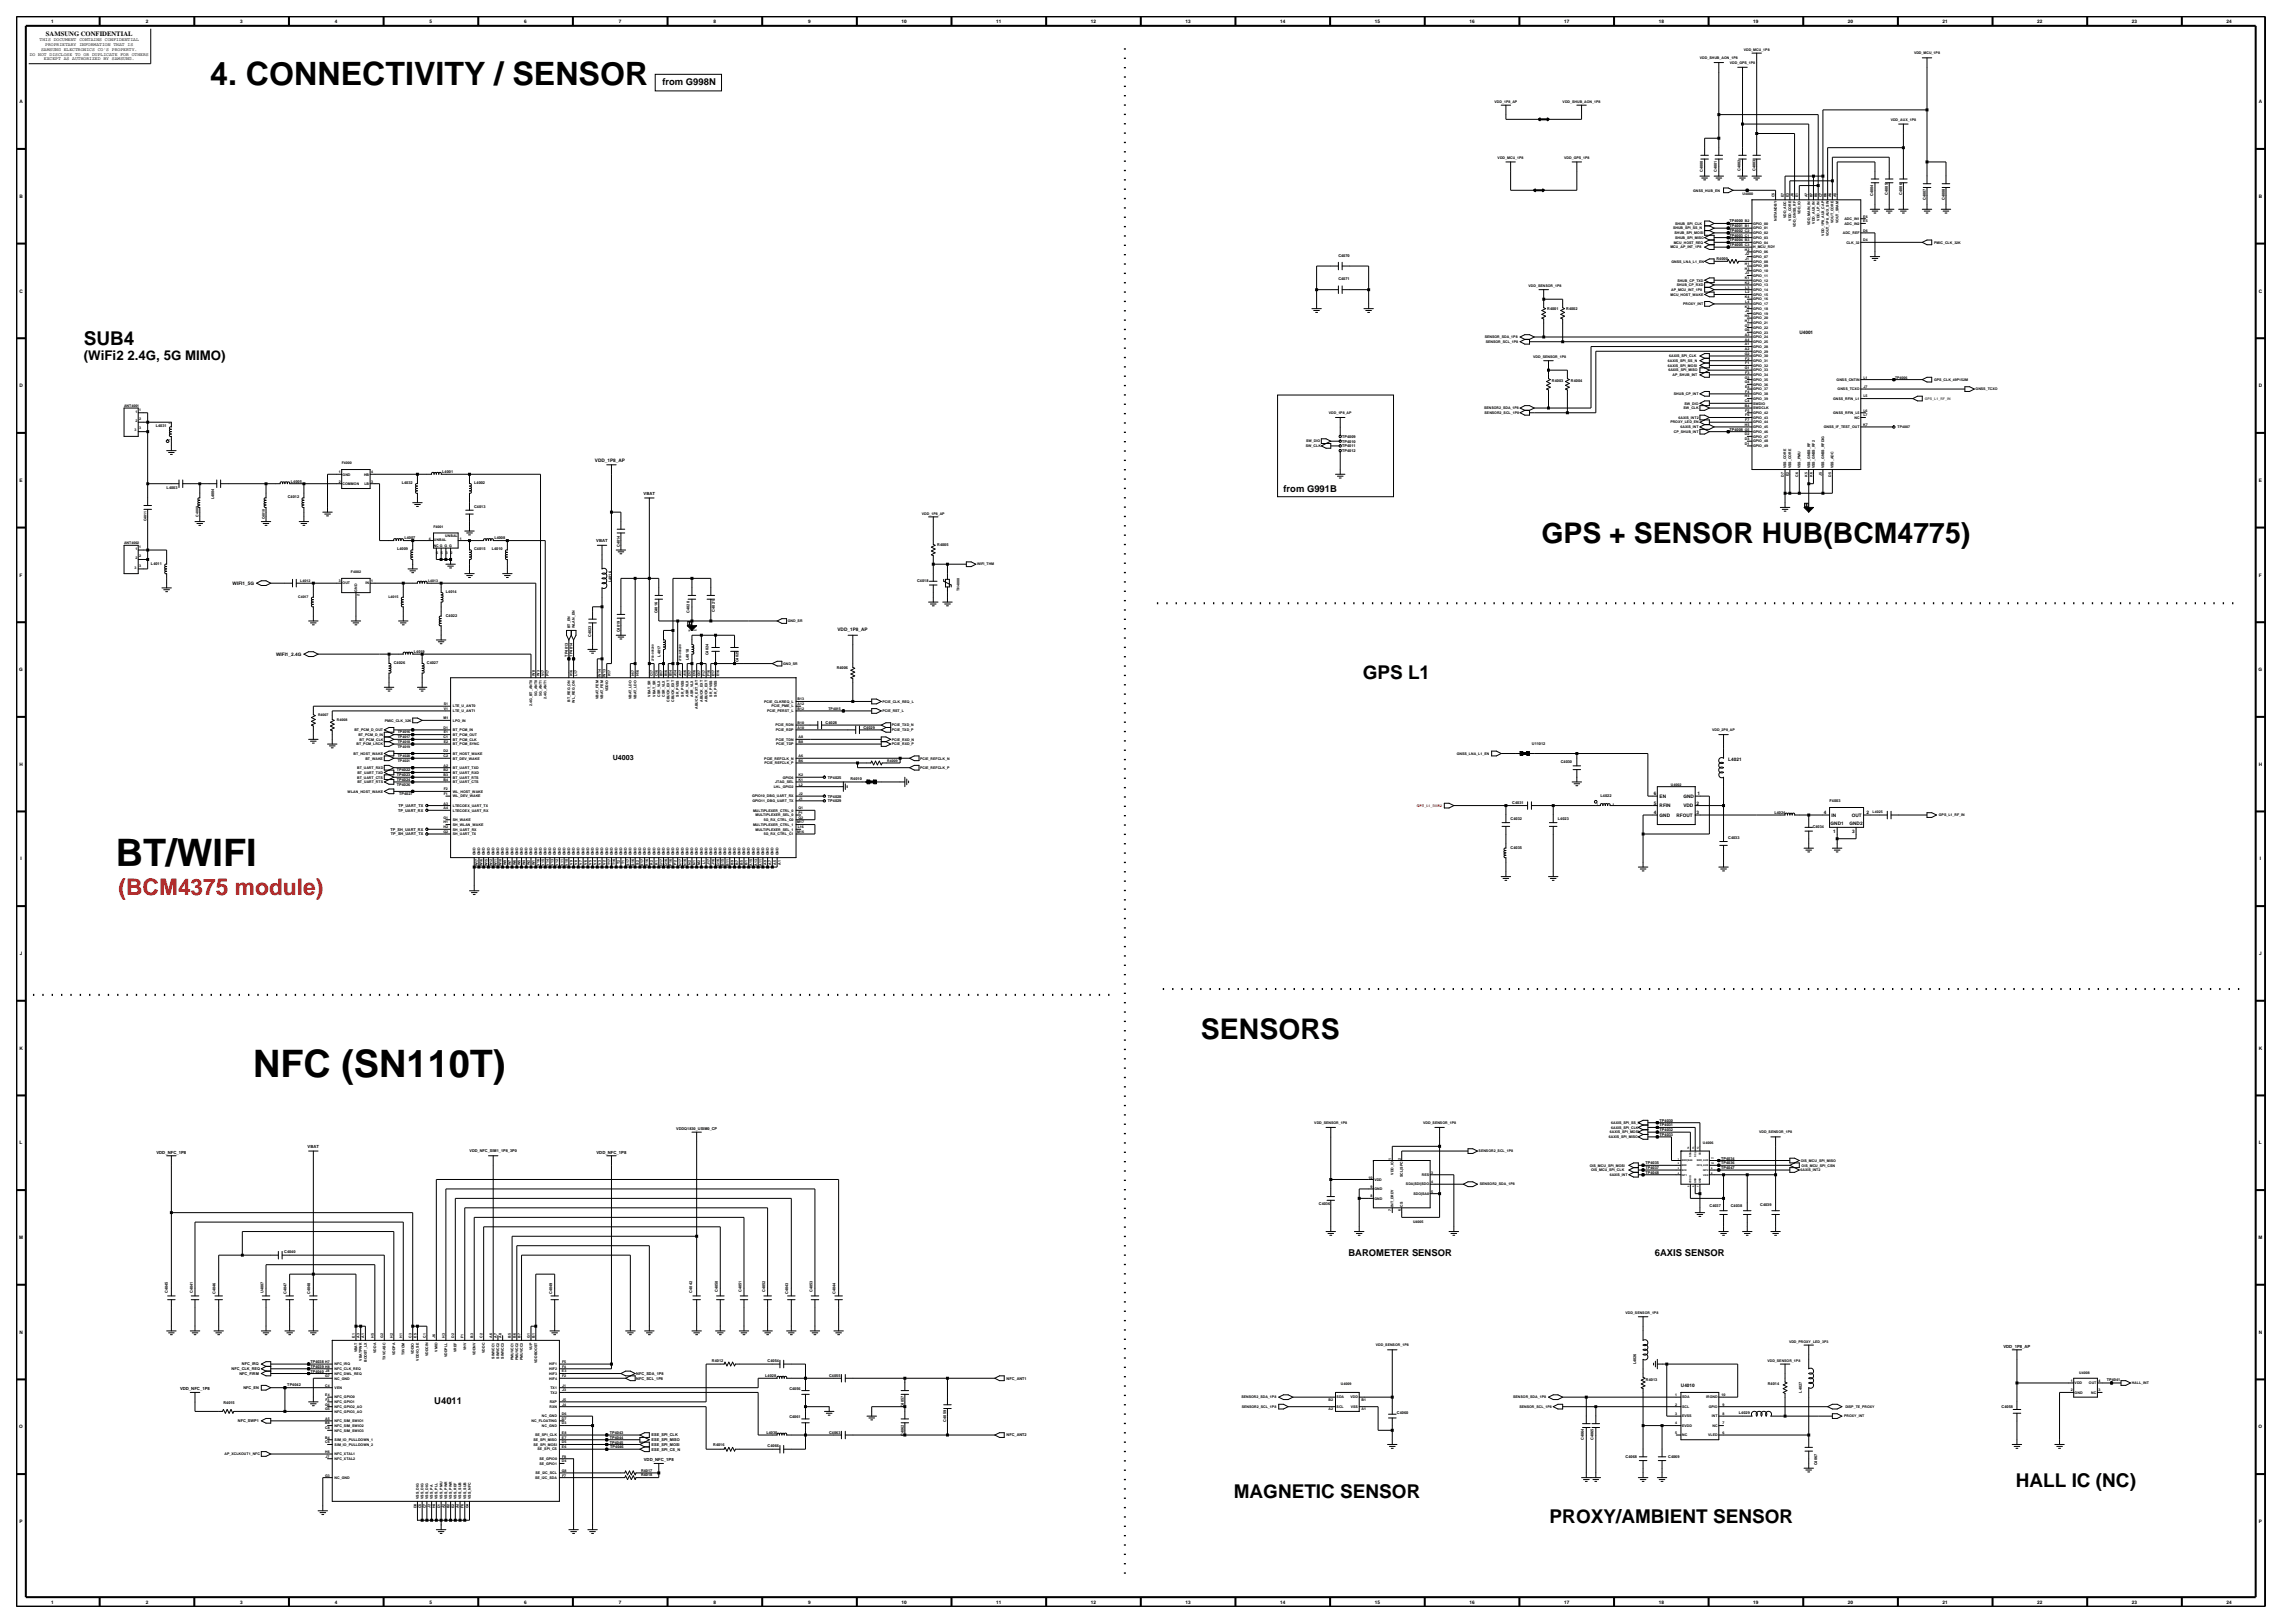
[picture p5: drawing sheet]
<svg xmlns="http://www.w3.org/2000/svg" width="420mm" height="297mm" viewBox="0 0 420 297" stroke-linecap="round" stroke-linejoin="round" font-family="sans-serif">
<defs><g id="words">
<g font-size="6.9">
<text x="21.2" y="158.5">BT/WIFI</text>
<text x="46.3" y="197">NFC (SN110T)</text>
</g>
<text font-size="5.9" x="38.5" y="15.5">4. CONNECTIVITY / SENSOR</text>
<g font-size="5.2">
<text x="282.1" y="99.3">GPS + SENSOR HUB(BCM4775)</text>
<text x="219.8" y="190.2">SENSORS</text>
</g>
<text font-size="4.2" fill="#f00" x="21.7" y="163.8">(BCM4375 module)</text>
<g font-size="3.5">
<text x="15.3" y="63.2">SUB4</text>
<text x="249.4" y="124.2">GPS L1</text>
<text x="225.8" y="274.1">MAGNETIC SENSOR</text>
<text x="368.9" y="272.1">HALL IC (NC)</text>
<text x="283.6" y="278.6">PROXY/AMBIENT SENSOR</text>
</g>
<text font-size="2.4" x="15.3" y="65.8">(WiFi2 2.4G, 5G MIMO)</text>
<g font-size="1.7">
<text x="121.2" y="15.6">from G998N</text>
<text x="234.9" y="90">from G991B</text>
<text x="246.8" y="229.9">BAROMETER SENSOR</text>
<text x="302.9" y="229.9">6AXIS SENSOR</text>
<text x="79.5" y="256.9">U4011</text>
</g>
<text font-size="1.3" x="112.1" y="139">U4003</text>
<text font-size="1.2" x="8.4" y="6.5">SAMSUNG CONFIDENTIAL</text>
<g font-size=".9">
<text x="9.3" y="4.2">1</text>
<text x="26.7" y="4.2">2</text>
<text x="44" y="4.2">3</text>
<text x="61.3" y="4.2">4</text>
<text x="78.6" y="4.2">5</text>
<text x="95.9" y="4.2">6</text>
<text x="113.3" y="4.2">7</text>
<text x="130.6" y="4.2">8</text>
<text x="147.9" y="4.2">9</text>
<text x="165" y="4.2">10</text>
<text x="182.3" y="4.2">11</text>
<text x="199.6" y="4.2">12</text>
<text x="217" y="4.2">13</text>
<text x="234.3" y="4.2">14</text>
<text x="251.6" y="4.2">15</text>
<text x="268.9" y="4.2">16</text>
<text x="286.2" y="4.2">17</text>
<text x="303.6" y="4.2">18</text>
<text x="320.9" y="4.2">19</text>
<text x="338.2" y="4.2">20</text>
<text x="355.5" y="4.2">21</text>
<text x="372.8" y="4.2">22</text>
<text x="390.2" y="4.2">23</text>
<text x="407.5" y="4.2">24</text>
<text x="5.4" y="10.2">DO NOT DISCLOSE TO OR DUPLICATE FOR OTHERS</text>
<text x="7.3" y="7.6">THIS DOCUMENT CONTAINS CONFIDENTIAL</text>
<text x="7.5" y="9.3">SAMSUNG ELECTRONICS CO'S PROPERTY.</text>
<text x="8" y="11">EXCEPT AS AUTHORIZED BY SAMSUNG.</text>
<text x="8.3" y="8.4">PROPRIETARY INFORMATION THAT IS</text>
<text x="3.6" y="18.9">A</text>
<text x="413.4" y="18.9">A</text>
<text x="3.6" y="36.2">B</text>
<text x="413.4" y="36.2">B</text>
<text x="3.6" y="53.5">C</text>
<text x="413.4" y="53.5">C</text>
<text x="329.3" y="61.1">U4001</text>
<text x="3.6" y="70.9">D</text>
<text x="413.4" y="70.9">D</text>
<text x="3.6" y="88.2">E</text>
<text x="108.9" y="84.5">VDD_1P8_AP</text>
<text x="413.4" y="88.2">E</text>
<text x="3.6" y="105.5">F</text>
<text x="42.6" y="107">WIFI1_5G</text>
<text x="413.4" y="105.5">F</text>
<text x="153.3" y="115.5">VDD_1P8_AP</text>
<text x="3.5" y="122.8">G</text>
<text x="50.5" y="120">WIFI1_2.4G</text>
<text x="413.3" y="122.8">G</text>
<text x="3.6" y="140.2">H</text>
<text x="316.3" y="139.3">L4021</text>
<text x="413.4" y="140.2">H</text>
<text x="302.6" y="149">4</text>
<text x="302.6" y="147.3">5</text>
<text x="302.6" y="145.5">6</text>
<text x="303.7" y="149.4">GND</text>
<text x="303.7" y="147.7">RFIN</text>
<text x="303.7" y="146">EN</text>
<text x="306.8" y="149.4">RFOUT</text>
<text x="308.1" y="146">GND</text>
<text x="308.1" y="147.7">VDD</text>
<text x="310.4" y="147.3">2</text>
<text x="310.4" y="149">3</text>
<text x="310.7" y="145.5">1</text>
<text x="333.8" y="149">4</text>
<text x="335.2" y="149.4">IN</text>
<text x="338.9" y="149.4">OUT</text>
<text x="341.6" y="149">2</text>
<text x="335" y="151">GND1</text>
<text x="335.5" y="152.4">1</text>
<text x="338.5" y="151">GND2</text>
<text x="339" y="152.4">3</text>
<text x="3.7" y="157.5">I</text>
<text x="413.5" y="157.5">I</text>
<text x="3.6" y="174.8">J</text>
<text x="413.4" y="174.8">J</text>
<text x="3.6" y="192.1">K</text>
<text x="413.4" y="192.1">K</text>
<text x="3.6" y="209.4">L</text>
<text x="413.4" y="209.4">L</text>
<text x="3.5" y="226.7">M</text>
<text x="413.3" y="226.7">M</text>
<text x="3.6" y="244.1">N</text>
<text x="413.4" y="244.1">N</text>
<text x="307.6" y="253.7">U4010</text>
<text x="3.5" y="261.4">O</text>
<text x="413.3" y="261.4">O</text>
<text x="3.6" y="278.7">P</text>
<text x="413.4" y="278.7">P</text>
<text x="9.3" y="293.4">1</text>
<text x="26.7" y="293.4">2</text>
<text x="44" y="293.4">3</text>
<text x="61.3" y="293.4">4</text>
<text x="78.6" y="293.4">5</text>
<text x="95.9" y="293.4">6</text>
<text x="113.3" y="293.4">7</text>
<text x="130.6" y="293.4">8</text>
<text x="147.9" y="293.4">9</text>
<text x="165" y="293.4">10</text>
<text x="182.3" y="293.4">11</text>
<text x="199.6" y="293.4">12</text>
<text x="217" y="293.4">13</text>
<text x="234.3" y="293.4">14</text>
<text x="251.6" y="293.4">15</text>
<text x="268.9" y="293.4">16</text>
<text x="286.2" y="293.4">17</text>
<text x="303.6" y="293.4">18</text>
<text x="320.9" y="293.4">19</text>
<text x="338.2" y="293.4">20</text>
<text x="355.5" y="293.4">21</text>
<text x="372.8" y="293.4">22</text>
<text x="390.2" y="293.4">23</text>
<text x="407.5" y="293.4">24</text>
</g>
<g font-size=".8">
<text x="117.8" y="90.5">VBAT</text>
<text x="109.1" y="99.2">VBAT</text>
<text x="28.6" y="211.1">VDD_NFC_1P8</text>
<text x="56.3" y="210">VBAT</text>
<text x="109.2" y="211.1">VDD_NFC_1P8</text>
<text x="366.6" y="246.6">VDD_1P8_AP</text>
<text x="32.9" y="254.4">VDD_NFC_1P8</text>
<text x="117.8" y="267.4">VDD_NFC_1P8</text>
</g>
<g font-size=".7">
<text x="311.1" y="10.8">VDD_SHUB_AON_1P8</text>
<text x="316.6" y="11.7">VDD_GPS_1P8</text>
<text x="319.1" y="9.3">VDD_MCU_1P8</text>
<text x="350.3" y="10">VDD_MCU_1P8</text>
<text x="273.5" y="18.8">VDD_1P8_AP</text>
<text x="286" y="18.8">VDD_SHUB_AON_1P8</text>
<text x="346" y="22.1">VDD_AUX_1P8</text>
<text x="274.1" y="29">VDD_MCU_1P8</text>
<text x="286.3" y="29">VDD_GPS_1P8</text>
<text x="309.9" y="35.1">GNSS_HUB_EN</text>
<text x="311.6" y="31.5" transform="rotate(-90 311.6 31.5)">C4000</text>
<text x="314.2" y="31.5" transform="rotate(-90 314.2 31.5)">C4001</text>
<text x="318.5" y="31.3" transform="rotate(-90 318.5 31.3)">C4002</text>
<text x="318.9" y="35.7">U4000</text>
<text x="321.3" y="31.3" transform="rotate(-90 321.3 31.3)">C4003</text>
<text x="342.8" y="35.8" transform="rotate(-90 342.8 35.8)">C4004</text>
<text x="345.5" y="35.6" transform="rotate(-90 345.5 35.6)">C4005</text>
<text x="348.1" y="35.6" transform="rotate(-90 348.1 35.6)">C4006</text>
<text x="306.2" y="42">SHUB_SPI_SS_N</text>
<text x="306.6" y="41.1">SHUB_SPI_CLK</text>
<text x="316.5" y="40.7">TP4000 B2</text>
<text x="316.5" y="41.6">TP4001 B1</text>
<text x="320.8" y="41.1">GPIO_00</text>
<text x="320.8" y="42">GPIO_01</text>
<text x="324.8" y="36.1" transform="rotate(-90 324.8 36.1)">C5</text>
<text x="325.2" y="40.4" transform="rotate(-90 325.2 40.4)">NSTANDBY</text>
<text x="326.5" y="36.1" transform="rotate(-90 326.5 36.1)">E7</text>
<text x="326.9" y="39.9" transform="rotate(-90 326.9 39.9)">VDD_ADC</text>
<text x="327.3" y="36.1" transform="rotate(-90 327.3 36.1)">E3</text>
<text x="327.8" y="40.4" transform="rotate(-90 327.8 40.4)">VDD_CORE</text>
<text x="328.2" y="36" transform="rotate(-90 328.2 36)">J6</text>
<text x="328.7" y="41.6" transform="rotate(-90 328.7 41.6)">VDD_GNSS_RF</text>
<text x="329.1" y="36.1" transform="rotate(-90 329.1 36.1)">E1</text>
<text x="329.5" y="39.2" transform="rotate(-90 329.5 39.2)">VDD_IO</text>
<text x="330.8" y="36.1" transform="rotate(-90 330.8 36.1)">A7</text>
<text x="331.2" y="41.2" transform="rotate(-90 331.2 41.2)">VDD_MAIN_IN</text>
<text x="331.7" y="36.1" transform="rotate(-90 331.7 36.1)">B7</text>
<text x="332.1" y="40.9" transform="rotate(-90 332.1 40.9)">VDD_AUX_IN</text>
<text x="332.6" y="36.1" transform="rotate(-90 332.6 36.1)">B5</text>
<text x="333" y="40.4" transform="rotate(-90 333 40.4)">VDD_LP_IN</text>
<text x="333.4" y="36.1" transform="rotate(-90 333.4 36.1)">C7</text>
<text x="334.3" y="36.1" transform="rotate(-90 334.3 36.1)">B6</text>
<text x="335.1" y="36.1" transform="rotate(-90 335.1 36.1)">A6</text>
<text x="335.6" y="40.8" transform="rotate(-90 335.6 40.8)">VOUT_CORE</text>
<text x="336" y="36.1" transform="rotate(-90 336 36.1)">A5</text>
<text x="336.4" y="40.9" transform="rotate(-90 336.4 40.9)">VOUT_SRAM</text>
<text x="337.5" y="41.1">ADC_IN2</text>
<text x="337.5" y="40.3">ADC_IN1</text>
<text x="341" y="40.7">E5</text>
<text x="341" y="39.8">E6</text>
<text x="352.4" y="36.6" transform="rotate(-90 352.4 36.6)">C4007</text>
<text x="355.9" y="36.6" transform="rotate(-90 355.9 36.6)">C4008</text>
<text x="244.9" y="47">C4070</text>
<text x="305.7" y="45.5">MCU_AP_INT_1P8</text>
<text x="306.3" y="44.6">MCU_HOST_REQ</text>
<text x="306.4" y="42.8">SHUB_SPI_MOSI</text>
<text x="306.5" y="43.7">SHUB_SPI_MISO</text>
<text x="314.1" y="47.6">R4000</text>
<text x="316.5" y="44.2">TP4004 B3</text>
<text x="316.5" y="45">TP4005 C3</text>
<text x="316.5" y="43.3">TP4003 C1</text>
<text x="316.5" y="42.4">TP4002 C2</text>
<text x="319.3" y="45.9">H2</text>
<text x="319.4" y="47.6">J1</text>
<text x="319.4" y="46.7">J2</text>
<text x="320.8" y="47.2">GPIO_07</text>
<text x="320.8" y="46.3">GPIO_06</text>
<text x="320.8" y="45.5">H_MCU_RDY</text>
<text x="320.8" y="44.6">GPIO_04</text>
<text x="320.8" y="43.7">GPIO_03</text>
<text x="320.8" y="42.8">GPIO_02</text>
<text x="333.8" y="43.2" transform="rotate(-90 333.8 43.2)">VDD_1P8_AUX_CAP</text>
<text x="334.7" y="43.3" transform="rotate(-90 334.7 43.3)">VOUT_1P8_AUX_SW</text>
<text x="337.2" y="42.8">ADC_REF</text>
<text x="337.9" y="44.6">CLK_32</text>
<text x="341" y="44.2">D4</text>
<text x="341" y="42.4">D6</text>
<text x="354" y="44.6">PMIC_CLK_32K</text>
<text x="244.9" y="51.3">C4071</text>
<text x="279.7" y="52.6">VDD_SENSOR_1P8</text>
<text x="305.8" y="53.2">AP_MCU_INT_1P8</text>
<text x="305.9" y="48.1">GNSS_LNA_L1_EN</text>
<text x="306.9" y="52.4">SHUB_CP_RXD</text>
<text x="307" y="51.5">SHUB_CP_TXD</text>
<text x="319.3" y="51.1">K1</text>
<text x="319.3" y="52">K2</text>
<text x="319.3" y="48.5">H1</text>
<text x="319.3" y="49.3">H3</text>
<text x="319.4" y="52.8">L3</text>
<text x="319.4" y="53.7">L2</text>
<text x="319.4" y="50.2">J3</text>
<text x="320.8" y="53.2">GPIO_14</text>
<text x="320.8" y="52.4">GPIO_13</text>
<text x="320.8" y="48.1">GPIO_08</text>
<text x="320.8" y="50.6">GPIO_11</text>
<text x="320.8" y="51.5">GPIO_12</text>
<text x="320.8" y="48.9">GPIO_09</text>
<text x="320.8" y="49.8">GPIO_10</text>
<text x="283.2" y="56.7">R4001</text>
<text x="286.6" y="56.7">R4002</text>
<text x="305.7" y="54.1">MCU_HOST_WAKE</text>
<text x="308" y="55.8">PROXY_INT</text>
<text x="319.3" y="59.7">G7</text>
<text x="319.3" y="56.3">K3</text>
<text x="319.3" y="54.5">K4</text>
<text x="319.3" y="58.9">H7</text>
<text x="319.3" y="58">H6</text>
<text x="319.4" y="55.4">L4</text>
<text x="319.4" y="57.1">J4</text>
<text x="320.8" y="54.1">GPIO_15</text>
<text x="320.8" y="55.8">GPIO_17</text>
<text x="320.8" y="56.7">GPIO_18</text>
<text x="320.8" y="55">GPIO_16</text>
<text x="320.8" y="57.6">GPIO_19</text>
<text x="320.8" y="58.4">GPIO_20</text>
<text x="320.8" y="59.3">GPIO_21</text>
<text x="271.7" y="61.9">SENSOR_SDA_1P8</text>
<text x="271.9" y="62.8">SENSOR_SCL_1P8</text>
<text x="280.6" y="65.6">VDD_SENSOR_1P8</text>
<text x="305.5" y="65.4">6AXIS_SPI_CLK</text>
<text x="319.3" y="60.6">G6</text>
<text x="319.3" y="64.9">G2</text>
<text x="319.3" y="63.2">A1</text>
<text x="319.3" y="64.1">A2</text>
<text x="319.3" y="61.5">A3</text>
<text x="319.3" y="62.3">A4</text>
<text x="319.4" y="65.8">F2</text>
<text x="320.8" y="60.2">GPIO_22</text>
<text x="320.8" y="65.4">GPIO_30</text>
<text x="320.8" y="61">GPIO_23</text>
<text x="320.8" y="63.6">GPIO_28</text>
<text x="320.8" y="64.5">GPIO_29</text>
<text x="320.8" y="61.9">GPIO_24</text>
<text x="320.8" y="62.8">GPIO_25</text>
<text x="284" y="69.9">R4003</text>
<text x="287.5" y="69.9">R4004</text>
<text x="305.2" y="67.1">6AXIS_SPI_MOSI</text>
<text x="305.2" y="66.2">6AXIS_SPI_SS_N</text>
<text x="305.3" y="68">6AXIS_SPI_MISO</text>
<text x="306.1" y="68.8">AP_SHUB_INT</text>
<text x="319.3" y="67.5">G1</text>
<text x="319.3" y="69.3">G3</text>
<text x="319.3" y="70.1">G4</text>
<text x="319.4" y="71">E4</text>
<text x="319.4" y="66.7">F1</text>
<text x="319.4" y="68.4">F3</text>
<text x="319.4" y="71.9">F4</text>
<text x="320.8" y="68">GPIO_33</text>
<text x="320.8" y="69.7">GPIO_35</text>
<text x="320.8" y="70.6">GPIO_36</text>
<text x="320.8" y="67.1">GPIO_32</text>
<text x="320.8" y="66.2">GPIO_31</text>
<text x="320.8" y="68.8">GPIO_34</text>
<text x="320.8" y="71.4">GPIO_37</text>
<text x="336.1" y="69.7">GNSS_CNTIN</text>
<text x="336.3" y="71.4">GNSS_TCXO</text>
<text x="341" y="69.3">L1</text>
<text x="341" y="71">J7</text>
<text x="346.8" y="69.3">TP4006</text>
<text x="354" y="69.7">GPS_CLK_49P152M</text>
<text x="361.5" y="71.4">GNSS_TCXO</text>
<text x="22.7" y="74.5">ANT4001</text>
<text x="24.8" y="75.5">1</text>
<text x="24.8" y="77.2">2</text>
<text x="25.5" y="75.1">1</text>
<text x="25.5" y="76.9">2</text>
<text x="243.2" y="75.8">VDD_1P8_AP</text>
<text x="271.6" y="74.9">SENSOR2_SDA_1P8</text>
<text x="271.7" y="75.8">SENSOR2_SCL_1P8</text>
<text x="305.7" y="77.5">PROXY_LED_EN</text>
<text x="306.3" y="72.3">SHUB_CP_INT</text>
<text x="307.2" y="76.6">6AXIS_INT2</text>
<text x="308.1" y="74.9">SW_CLK</text>
<text x="308.3" y="74">SW_DIO</text>
<text x="319.3" y="72.7">H4</text>
<text x="319.3" y="77.9">H5</text>
<text x="319.3" y="73.6">C4</text>
<text x="319.3" y="74.5">B4</text>
<text x="319.4" y="75.3">F5</text>
<text x="319.4" y="76.2">F6</text>
<text x="319.4" y="77.1">F7</text>
<text x="320.8" y="73.2">GPIO_39</text>
<text x="320.8" y="76.6">GPIO_43</text>
<text x="320.8" y="77.5">GPIO_44</text>
<text x="320.8" y="72.3">GPIO_38</text>
<text x="320.8" y="75.8">GPIO_42</text>
<text x="320.8" y="74">SWDIO</text>
<text x="320.8" y="74.9">SWDCLK</text>
<text x="335.5" y="73.2">GNSS_RFIN_L1</text>
<text x="335.5" y="75.8">GNSS_RFIN_L5</text>
<text x="339.4" y="76.6">NC</text>
<text x="341" y="77.9">K7</text>
<text x="341" y="72.7">L5</text>
<text x="341" y="75.3">L6</text>
<text x="341" y="76.2">L7</text>
<text x="24.6" y="78.9">3</text>
<text x="25.5" y="78.6">3</text>
<text x="28.5" y="78.2">L4031</text>
<text x="239" y="81.8">SW_CLK</text>
<text x="239" y="81">SW_DIO</text>
<text x="245.6" y="80.1">TP4009</text>
<text x="245.6" y="81.9">TP4011</text>
<text x="245.6" y="82.7">TP4012</text>
<text x="245.6" y="81">TP4010</text>
<text x="306.3" y="79.2">CP_SHUB_INT</text>
<text x="307.6" y="78.4">6AXIS_INT</text>
<text x="316.5" y="78.8">TP4008 G5</text>
<text x="319.3" y="80.5">D3</text>
<text x="319.3" y="81.4">D1</text>
<text x="319.3" y="79.7">D2</text>
<text x="320.8" y="78.4">GPIO_45</text>
<text x="320.8" y="79.2">GPIO_46</text>
<text x="320.8" y="81.8">GPIO_49</text>
<text x="320.8" y="80.1">GPIO_47</text>
<text x="320.8" y="81">GPIO_48</text>
<text x="333.8" y="78.4">GNSS_IF_TEST_OUT</text>
<text x="347.3" y="78.4">TP4007</text>
<text x="30.5" y="89.4">L4003</text>
<text x="53.2" y="88.3">L4005</text>
<text x="62" y="86.6">1</text>
<text x="62" y="88.4">2</text>
<text x="62.5" y="84.9">F4000</text>
<text x="62.7" y="87">GND</text>
<text x="62.7" y="88.7">COMMON</text>
<text x="66.6" y="87">HB</text>
<text x="66.7" y="88.7">LB</text>
<text x="67.9" y="88.4">3</text>
<text x="67.9" y="86.6">4</text>
<text x="73.5" y="88.6">L4032</text>
<text x="80.9" y="86.6">L4001</text>
<text x="86.8" y="88.6">L4002</text>
<text x="326.5" y="87.2" transform="rotate(-90 326.5 87.2)">D7</text>
<text x="326.9" y="85.7" transform="rotate(-90 326.9 85.7)">VSS_CORE</text>
<text x="327.3" y="87.2" transform="rotate(-90 327.3 87.2)">E2</text>
<text x="327.8" y="85.7" transform="rotate(-90 327.8 85.7)">VSS_CORE</text>
<text x="329.1" y="87.2" transform="rotate(-90 329.1 87.2)">C6</text>
<text x="329.5" y="85.7" transform="rotate(-90 329.5 85.7)">VSS_PMU</text>
<text x="330.8" y="87.2" transform="rotate(-90 330.8 87.2)">K5</text>
<text x="331.2" y="85.7" transform="rotate(-90 331.2 85.7)">VSS_GNSS_RF</text>
<text x="331.7" y="87.2" transform="rotate(-90 331.7 87.2)">K6</text>
<text x="332.1" y="85.7" transform="rotate(-90 332.1 85.7)">VSS_GNSS_RF2</text>
<text x="333.4" y="87.1" transform="rotate(-90 333.4 87.1)">J5</text>
<text x="333.8" y="85.7" transform="rotate(-90 333.8 85.7)">VSS_GNSS_RFDIG</text>
<text x="335.1" y="87.2" transform="rotate(-90 335.1 87.2)">D5</text>
<text x="335.6" y="85.7" transform="rotate(-90 335.6 85.7)">VSS_ADC</text>
<text x="26.8" y="95.4" transform="rotate(-90 26.8 95.4)">C4011</text>
<text x="36.3" y="94.6" transform="rotate(-90 36.3 94.6)">C4009</text>
<text x="39.2" y="91.4" transform="rotate(-90 39.2 91.4)">L4004</text>
<text x="48.5" y="95" transform="rotate(-90 48.5 95)">C4010</text>
<text x="52.7" y="91.2">C4012</text>
<text x="86.8" y="92.9">C4013</text>
<text x="168.7" y="94.2">VDD_1P8_AP</text>
<text x="22.7" y="99.6">ANT4002</text>
<text x="24.8" y="100.6">1</text>
<text x="25.5" y="102">2</text>
<text x="25.5" y="100.3">1</text>
<text x="72.7" y="100.7">L4009</text>
<text x="74" y="98.7">L4007</text>
<text x="78.5" y="98.7">4</text>
<text x="79.3" y="96.5">F4001</text>
<text x="79.4" y="100.1">NC G G G</text>
<text x="79.4" y="99.1">UNBAL</text>
<text x="79.8" y="101.3">6</text>
<text x="80.7" y="101.3">5</text>
<text x="81.5" y="98.2">UNBAL</text>
<text x="81.6" y="101.3">3</text>
<text x="82.4" y="101.3">2</text>
<text x="84.2" y="98.7">1</text>
<text x="86.8" y="100.7">C4015</text>
<text x="90" y="100.7">L4010</text>
<text x="90.5" y="98.7">L4008</text>
<text x="113.4" y="100.1" transform="rotate(-90 113.4 100.1)">C4014</text>
<text x="171.5" y="99.8">R4005</text>
<text x="24.6" y="104.1">3</text>
<text x="24.8" y="102.3">2</text>
<text x="25.5" y="103.7">3</text>
<text x="27.6" y="103.3">L4011</text>
<text x="55" y="106.5">L4012</text>
<text x="62" y="106.5">3</text>
<text x="62.7" y="106.9">OUT</text>
<text x="64.2" y="104.8">F4002</text>
<text x="66.9" y="106.9">IN</text>
<text x="67.9" y="106.5">1</text>
<text x="78.4" y="106.5">L4013</text>
<text x="111.9" y="106.5" transform="rotate(-90 111.9 106.5)">L4016</text>
<text x="167.9" y="106.4">C4018</text>
<text x="178.8" y="103.5">WIFI_THM</text>
<text x="54.6" y="109.3">C4017</text>
<text x="65.4" y="108.3" transform="rotate(-90 65.4 108.3)">GND</text>
<text x="65.8" y="109" transform="rotate(-90 65.8 109)">2</text>
<text x="71.1" y="109.3">L4015</text>
<text x="81.6" y="108.5">L4014</text>
<text x="81.6" y="112.8">C4022</text>
<text x="120.4" y="112.3" transform="rotate(-90 120.4 112.3)">C4016</text>
<text x="126.2" y="112.1" transform="rotate(-90 126.2 112.1)">C4020</text>
<text x="130.8" y="111.9" transform="rotate(-90 130.8 111.9)">C4021</text>
<text x="144.2" y="113.9">GND_SR</text>
<text x="175.6" y="108.2" transform="rotate(-90 175.6 108.2)">TH4000</text>
<text x="75.7" y="119.5">L4019</text>
<text x="104.3" y="114.9" transform="rotate(-90 104.3 114.9)">BT_EN</text>
<text x="105.2" y="114.9" transform="rotate(-90 105.2 114.9)">WLAN_EN</text>
<text x="108.2" y="116.6" transform="rotate(-90 108.2 116.6)">C4023</text>
<text x="113.4" y="115.7" transform="rotate(-90 113.4 115.7)">C4019</text>
<text x="129.7" y="119.9" transform="rotate(-90 129.7 119.9)">C4024</text>
<text x="72.1" y="121.5">C4026</text>
<text x="78.1" y="121.5">C4027</text>
<text x="97.8" y="123.6" transform="rotate(-90 97.8 123.6)">W8</text>
<text x="98.7" y="123.6" transform="rotate(-90 98.7 123.6)">W3</text>
<text x="99.6" y="123.7" transform="rotate(-90 99.6 123.7)">V17</text>
<text x="100.4" y="123.7" transform="rotate(-90 100.4 123.7)">P17</text>
<text x="103.9" y="120.1" transform="rotate(-90 103.9 120.1)">TP4013</text>
<text x="104.8" y="123.8" transform="rotate(-90 104.8 123.8)">K16</text>
<text x="104.8" y="120.1" transform="rotate(-90 104.8 120.1)">TP4014</text>
<text x="105.6" y="123.7" transform="rotate(-90 105.6 123.7)">L17</text>
<text x="110" y="123.8" transform="rotate(-90 110 123.8)">W14</text>
<text x="110.8" y="123.8" transform="rotate(-90 110.8 123.8)">W13</text>
<text x="111.7" y="123.8" transform="rotate(-90 111.7 123.8)">K17</text>
<text x="116" y="123.8" transform="rotate(-90 116 123.8)">H17</text>
<text x="116.9" y="123.8" transform="rotate(-90 116.9 123.8)">H16</text>
<text x="119.5" y="123.8" transform="rotate(-90 119.5 123.8)">C17</text>
<text x="120.4" y="123.8" transform="rotate(-90 120.4 123.8)">C16</text>
<text x="120.9" y="120.1" transform="rotate(-90 120.9 120.1)">L4017</text>
<text x="121.2" y="123.8" transform="rotate(-90 121.2 123.8)">B17</text>
<text x="122.1" y="123.8" transform="rotate(-90 122.1 123.8)">B16</text>
<text x="123" y="123.8" transform="rotate(-90 123 123.8)">B14</text>
<text x="123.8" y="123.8" transform="rotate(-90 123.8 123.8)">A14</text>
<text x="124.7" y="123.8" transform="rotate(-90 124.7 123.8)">A17</text>
<text x="125.6" y="123.8" transform="rotate(-90 125.6 123.8)">A16</text>
<text x="126" y="120.8" transform="rotate(-90 126 120.8)">L4018</text>
<text x="126.4" y="123.8" transform="rotate(-90 126.4 123.8)">D17</text>
<text x="127.3" y="123.8" transform="rotate(-90 127.3 123.8)">D16</text>
<text x="128.2" y="123.8" transform="rotate(-90 128.2 123.8)">G17</text>
<text x="129" y="123.7" transform="rotate(-90 129 123.7)">F17</text>
<text x="129.9" y="123.7" transform="rotate(-90 129.9 123.7)">F16</text>
<text x="130.8" y="123.7" transform="rotate(-90 130.8 123.7)">E17</text>
<text x="131.6" y="123.7" transform="rotate(-90 131.6 123.7)">E16</text>
<text x="135.1" y="121.2" transform="rotate(-90 135.1 121.2)">C4025</text>
<text x="143.3" y="121.7">GND_SR</text>
<text x="153.1" y="122.4">R4006</text>
<text x="58.2" y="131">R4007</text>
<text x="61.7" y="131.9">R4008</text>
<text x="81.1" y="131.6">M1</text>
<text x="81.2" y="129.9">V1</text>
<text x="81.2" y="129">S1</text>
<text x="82.9" y="130.3">LTE_U_ANT1</text>
<text x="82.9" y="129.5">LTE_U_ANT0</text>
<text x="97.4" y="129.2" transform="rotate(-90 97.4 129.2)">2.4G_BT_ANT0</text>
<text x="98.3" y="127.4" transform="rotate(-90 98.3 127.4)">5G_ANT0</text>
<text x="99.2" y="127.4" transform="rotate(-90 99.2 127.4)">5G_ANT1</text>
<text x="100" y="127.9" transform="rotate(-90 100 127.9)">2.4G_ANT1</text>
<text x="104.3" y="128.4" transform="rotate(-90 104.3 128.4)">BT_REG_ON</text>
<text x="105.2" y="128.6" transform="rotate(-90 105.2 128.6)">WL_REG_ON</text>
<text x="109.5" y="128" transform="rotate(-90 109.5 128)">VBAT_FEM</text>
<text x="110.4" y="128" transform="rotate(-90 110.4 128)">VBAT_FEM</text>
<text x="111.3" y="126.5" transform="rotate(-90 111.3 126.5)">VDDIO</text>
<text x="115.6" y="128" transform="rotate(-90 115.6 128)">VBAT_LDO</text>
<text x="116.5" y="128" transform="rotate(-90 116.5 128)">VBAT_LDO</text>
<text x="119.1" y="127.5" transform="rotate(-90 119.1 127.5)">VBAT_SR</text>
<text x="119.9" y="127.5" transform="rotate(-90 119.9 127.5)">VBAT_SR</text>
<text x="120.8" y="127.5" transform="rotate(-90 120.8 127.5)">CSR_VLX</text>
<text x="121.7" y="127.5" transform="rotate(-90 121.7 127.5)">CSR_VLX</text>
<text x="122.5" y="128.4" transform="rotate(-90 122.5 128.4)">CBUCK_EXT</text>
<text x="123.4" y="128.4" transform="rotate(-90 123.4 128.4)">CBUCK_EXT</text>
<text x="124.3" y="127.5" transform="rotate(-90 124.3 127.5)">SR_PVSS</text>
<text x="125.1" y="127.5" transform="rotate(-90 125.1 127.5)">SR_PVSS</text>
<text x="126" y="127.5" transform="rotate(-90 126 127.5)">ASR_VLX</text>
<text x="126.9" y="127.5" transform="rotate(-90 126.9 127.5)">ASR_VLX</text>
<text x="127.7" y="129.7" transform="rotate(-90 127.7 129.7)">ABUCK_EXT_BT</text>
<text x="128.6" y="128.4" transform="rotate(-90 128.6 128.4)">ABUCK_EXT</text>
<text x="129.5" y="128.4" transform="rotate(-90 129.5 128.4)">ABUCK_EXT</text>
<text x="130.3" y="127.5" transform="rotate(-90 130.3 127.5)">SR_PVSS</text>
<text x="131.2" y="127.5" transform="rotate(-90 131.2 127.5)">SR_PVSS</text>
<text x="139.8" y="128.6">PCIE_CLKREQ_L</text>
<text x="140.4" y="130.3">PCIE_PERST_L</text>
<text x="141.2" y="129.5">PCIE_PME_L</text>
<text x="145.9" y="129.9">B12</text>
<text x="145.9" y="128.2">B13</text>
<text x="145.9" y="129">A12</text>
<text x="151.6" y="129.9">TP4015</text>
<text x="161.5" y="130.3">PCIE_RST_L</text>
<text x="161.5" y="128.6">PCIE_CLK_REQ_L</text>
<text x="64.9" y="133.8">BT_PCM_D_OUT</text>
<text x="65.3" y="136.4">BT_PCM_LRCK</text>
<text x="65.6" y="134.7">BT_PCM_D_IN</text>
<text x="65.8" y="135.5">BT_PCM_CLK</text>
<text x="70.4" y="132">PMIC_CLK_32K</text>
<text x="72.8" y="135.9">TP4018</text>
<text x="72.8" y="136.8">TP4019</text>
<text x="72.8" y="135.1">TP4017</text>
<text x="72.8" y="134.2">TP4016</text>
<text x="81.2" y="137.7">D2</text>
<text x="81.2" y="135.1">C1</text>
<text x="81.2" y="133.4">D1</text>
<text x="81.2" y="134.2">E1</text>
<text x="81.2" y="135.9">E2</text>
<text x="82.9" y="132">LPO_IN</text>
<text x="82.9" y="134.7">BT_PCM_OUT</text>
<text x="82.9" y="136.4">BT_PCM_SYNC</text>
<text x="82.9" y="135.5">BT_PCM_CLK</text>
<text x="82.9" y="133.8">BT_PCM_IN</text>
<text x="141.9" y="132.9">PCIE_RDN</text>
<text x="142" y="133.8">PCIE_RDP</text>
<text x="142" y="135.5">PCIE_TDN</text>
<text x="142" y="136.4">PCIE_TDP</text>
<text x="145.9" y="132.5">B10</text>
<text x="145.9" y="133.4">A10</text>
<text x="146.1" y="135.9">B8</text>
<text x="146.1" y="135.1">A8</text>
<text x="151.1" y="132.5">C4028</text>
<text x="158" y="133.3">C4029</text>
<text x="163.2" y="135.5">PCIE_RXD_N</text>
<text x="163.2" y="136.4">PCIE_RXD_P</text>
<text x="163.2" y="132.9">PCIE_TXD_N</text>
<text x="163.2" y="133.8">PCIE_TXD_P</text>
<text x="280.4" y="136.4">U11012</text>
<text x="313.3" y="133.8">VDD_2P8_AP</text>
<text x="64.7" y="138.1">BT_HOST_WAKE</text>
<text x="65.4" y="142.5">BT_UART_CTS</text>
<text x="65.4" y="140.7">BT_UART_RXD</text>
<text x="65.4" y="143.3">BT_UART_RTS</text>
<text x="65.4" y="141.6">BT_UART_TXD</text>
<text x="66.9" y="139">BT_WAKE</text>
<text x="72.6" y="142">TP4023</text>
<text x="72.6" y="143.8">TP4026</text>
<text x="72.6" y="141.2">TP4022</text>
<text x="72.6" y="142.9">TP4024</text>
<text x="72.8" y="139.4">TP4021</text>
<text x="72.8" y="138.6">TP4020</text>
<text x="81.2" y="138.6">C2</text>
<text x="81.2" y="141.2">B2</text>
<text x="81.2" y="142">B3</text>
<text x="81.2" y="142.9">B4</text>
<text x="81.2" y="140.3">A2</text>
<text x="82.9" y="138.1">BT_HOST_WAKE</text>
<text x="82.9" y="139">BT_DEV_WAKE</text>
<text x="82.9" y="141.6">BT_UART_RXD</text>
<text x="82.9" y="142.5">BT_UART_RTS</text>
<text x="82.9" y="143.3">BT_UART_CTS</text>
<text x="82.9" y="140.7">BT_UART_TXD</text>
<text x="139.9" y="139">PCIE_REFCLK_N</text>
<text x="139.9" y="139.8">PCIE_REFCLK_P</text>
<text x="141.9" y="143.3">JTAG_SEL</text>
<text x="143.2" y="142.5">GPIO6</text>
<text x="146.1" y="142">K2</text>
<text x="146.1" y="142.9">K1</text>
<text x="146.1" y="139.4">B6</text>
<text x="146.1" y="138.6">A6</text>
<text x="146.2" y="143.7">L2</text>
<text x="151.5" y="142.5">TP4025</text>
<text x="155.6" y="142.6">R4010</text>
<text x="162.4" y="139.4">R4009</text>
<text x="168.4" y="140.7">PCIE_REFCLK_P</text>
<text x="168.4" y="139">PCIE_REFCLK_N</text>
<text x="266.6" y="138.1">GNSS_LNA_L1_EN</text>
<text x="285.6" y="139.6">C4030</text>
<text x="305.8" y="143.7">U4002</text>
<text x="63.6" y="145">WLAN_HOST_WAKE</text>
<text x="72.8" y="148.5">TP_UART_RX</text>
<text x="72.9" y="147.7">TP_UART_TX</text>
<text x="73.1" y="145.5">TP4027</text>
<text x="81.2" y="149.8">G1</text>
<text x="81.2" y="147.2">A3</text>
<text x="81.2" y="148.1">A4</text>
<text x="81.2" y="144.6">F2</text>
<text x="81.2" y="145.5">F1</text>
<text x="82.9" y="145">WL_HOST_WAKE</text>
<text x="82.9" y="145.9">WL_DEV_WAKE</text>
<text x="82.9" y="147.6">LTECOEX_UART_TX</text>
<text x="82.9" y="148.5">LTECOEX_UART_RX</text>
<text x="137.6" y="145.9">GPIO10_DBG_UART_RX</text>
<text x="137.7" y="146.8">GPIO11_DBG_UART_TX</text>
<text x="137.8" y="148.5">MULTIPLEXER_CTRL_0</text>
<text x="138.3" y="149.4">MULTIPLEXER_SEL_0</text>
<text x="141.6" y="144.2">LHL_GPIO2</text>
<text x="146.1" y="148.1">Q1</text>
<text x="146.1" y="149.8">Q2</text>
<text x="146.1" y="148.9">P1</text>
<text x="146.2" y="146.3">J1</text>
<text x="146.2" y="145.5">J2</text>
<text x="151.5" y="146.8">TP4029</text>
<text x="151.5" y="145.9">TP4028</text>
<text x="276.8" y="147.2">C4031</text>
<text x="292.9" y="145.9">L4022</text>
<text x="324.7" y="148.9">L4024</text>
<text x="334.8" y="146.8">F4003</text>
<text x="342.7" y="148.7">L4025</text>
<text x="354.8" y="149.4">GPS_L1_RF_IN</text>
<text x="71.5" y="152">TP_SH_UART_RX</text>
<text x="71.6" y="152.9">TP_SH_UART_TX</text>
<text x="81.2" y="152.4">G2</text>
<text x="81.2" y="151.5">H2</text>
<text x="81.2" y="150.7">H1</text>
<text x="82.9" y="152">SH_UART_RX</text>
<text x="82.9" y="150.2">SH_WAKE</text>
<text x="82.9" y="152.8">SH_UART_TX</text>
<text x="82.9" y="151.1">SH_WLAN_WAKE</text>
<text x="137.8" y="151.1">MULTIPLEXER_CTRL_1</text>
<text x="138.3" y="152">MULTIPLEXER_SEL_1</text>
<text x="139.8" y="150.2">5G_RX_CTRL_C0</text>
<text x="139.8" y="152.8">5G_RX_CTRL_C1</text>
<text x="145.9" y="152.4">M16</text>
<text x="145.9" y="150.7">M17</text>
<text x="146" y="151.5">L16</text>
<text x="276.5" y="150.1">C4032</text>
<text x="276.5" y="155.3">C4035</text>
<text x="285.1" y="150.1">L4023</text>
<text x="316.3" y="153.5">C4033</text>
<text x="331.7" y="151.6">C4034</text>
<text x="87" y="156.5" transform="rotate(-90 87 156.5)">GND</text>
<text x="87.5" y="158.5" transform="rotate(-90 87.5 158.5)">W17</text>
<text x="87.9" y="156.5" transform="rotate(-90 87.9 156.5)">GND</text>
<text x="88.3" y="158.5" transform="rotate(-90 88.3 158.5)">W16</text>
<text x="88.7" y="156.5" transform="rotate(-90 88.7 156.5)">GND</text>
<text x="89.2" y="158.5" transform="rotate(-90 89.2 158.5)">W15</text>
<text x="89.6" y="156.5" transform="rotate(-90 89.6 156.5)">GND</text>
<text x="90.1" y="158.5" transform="rotate(-90 90.1 158.5)">W12</text>
<text x="90.5" y="156.5" transform="rotate(-90 90.5 156.5)">GND</text>
<text x="90.9" y="158.5" transform="rotate(-90 90.9 158.5)">W11</text>
<text x="91.4" y="156.5" transform="rotate(-90 91.4 156.5)">GND</text>
<text x="91.8" y="158.5" transform="rotate(-90 91.8 158.5)">W10</text>
<text x="92.2" y="156.5" transform="rotate(-90 92.2 156.5)">GND</text>
<text x="92.6" y="158.3" transform="rotate(-90 92.6 158.3)">W9</text>
<text x="93.1" y="156.5" transform="rotate(-90 93.1 156.5)">GND</text>
<text x="93.5" y="158.3" transform="rotate(-90 93.5 158.3)">W7</text>
<text x="93.9" y="156.5" transform="rotate(-90 93.9 156.5)">GND</text>
<text x="94.4" y="158.3" transform="rotate(-90 94.4 158.3)">W6</text>
<text x="94.8" y="156.5" transform="rotate(-90 94.8 156.5)">GND</text>
<text x="95.3" y="158.3" transform="rotate(-90 95.3 158.3)">W5</text>
<text x="95.7" y="156.5" transform="rotate(-90 95.7 156.5)">GND</text>
<text x="96.1" y="158.3" transform="rotate(-90 96.1 158.3)">W4</text>
<text x="96.5" y="156.5" transform="rotate(-90 96.5 156.5)">GND</text>
<text x="97" y="158.3" transform="rotate(-90 97 158.3)">W2</text>
<text x="97.4" y="156.5" transform="rotate(-90 97.4 156.5)">GND</text>
<text x="97.8" y="158.3" transform="rotate(-90 97.8 158.3)">W1</text>
<text x="98.3" y="156.5" transform="rotate(-90 98.3 156.5)">GND</text>
<text x="98.7" y="158.4" transform="rotate(-90 98.7 158.4)">V16</text>
<text x="99.2" y="156.5" transform="rotate(-90 99.2 156.5)">GND</text>
<text x="99.6" y="158.4" transform="rotate(-90 99.6 158.4)">V15</text>
<text x="100" y="156.5" transform="rotate(-90 100 156.5)">GND</text>
<text x="100.4" y="158.4" transform="rotate(-90 100.4 158.4)">V14</text>
<text x="100.9" y="156.5" transform="rotate(-90 100.9 156.5)">GND</text>
<text x="101.3" y="158.4" transform="rotate(-90 101.3 158.4)">V13</text>
<text x="101.7" y="156.5" transform="rotate(-90 101.7 156.5)">GND</text>
<text x="102.2" y="158.4" transform="rotate(-90 102.2 158.4)">V12</text>
<text x="102.6" y="156.5" transform="rotate(-90 102.6 156.5)">GND</text>
<text x="103.1" y="158.4" transform="rotate(-90 103.1 158.4)">V11</text>
<text x="103.5" y="156.5" transform="rotate(-90 103.5 156.5)">GND</text>
<text x="103.9" y="158.4" transform="rotate(-90 103.9 158.4)">V10</text>
<text x="104.3" y="156.5" transform="rotate(-90 104.3 156.5)">GND</text>
<text x="104.8" y="158.2" transform="rotate(-90 104.8 158.2)">V9</text>
<text x="105.2" y="156.5" transform="rotate(-90 105.2 156.5)">GND</text>
<text x="105.6" y="158.2" transform="rotate(-90 105.6 158.2)">V8</text>
<text x="106.1" y="156.5" transform="rotate(-90 106.1 156.5)">GND</text>
<text x="106.5" y="158.2" transform="rotate(-90 106.5 158.2)">V7</text>
<text x="106.9" y="156.5" transform="rotate(-90 106.9 156.5)">GND</text>
<text x="107.4" y="158.2" transform="rotate(-90 107.4 158.2)">V6</text>
<text x="107.8" y="156.5" transform="rotate(-90 107.8 156.5)">GND</text>
<text x="108.2" y="158.2" transform="rotate(-90 108.2 158.2)">V5</text>
<text x="108.7" y="156.5" transform="rotate(-90 108.7 156.5)">GND</text>
<text x="109.1" y="158.2" transform="rotate(-90 109.1 158.2)">V4</text>
<text x="109.5" y="156.5" transform="rotate(-90 109.5 156.5)">GND</text>
<text x="110" y="158.2" transform="rotate(-90 110 158.2)">V3</text>
<text x="110.4" y="156.5" transform="rotate(-90 110.4 156.5)">GND</text>
<text x="110.8" y="158.2" transform="rotate(-90 110.8 158.2)">V2</text>
<text x="111.3" y="156.5" transform="rotate(-90 111.3 156.5)">GND</text>
<text x="111.7" y="158.4" transform="rotate(-90 111.7 158.4)">T17</text>
<text x="112.1" y="156.5" transform="rotate(-90 112.1 156.5)">GND</text>
<text x="112.6" y="158.4" transform="rotate(-90 112.6 158.4)">T16</text>
<text x="113" y="156.5" transform="rotate(-90 113 156.5)">GND</text>
<text x="113.4" y="158.2" transform="rotate(-90 113.4 158.2)">T2</text>
<text x="113.9" y="156.5" transform="rotate(-90 113.9 156.5)">GND</text>
<text x="114.3" y="158.2" transform="rotate(-90 114.3 158.2)">T1</text>
<text x="114.7" y="156.5" transform="rotate(-90 114.7 156.5)">GND</text>
<text x="115.2" y="158.4" transform="rotate(-90 115.2 158.4)">S17</text>
<text x="115.6" y="156.5" transform="rotate(-90 115.6 156.5)">GND</text>
<text x="116" y="158.4" transform="rotate(-90 116 158.4)">S16</text>
<text x="116.5" y="156.5" transform="rotate(-90 116.5 156.5)">GND</text>
<text x="116.9" y="158.2" transform="rotate(-90 116.9 158.2)">S2</text>
<text x="117.3" y="156.5" transform="rotate(-90 117.3 156.5)">GND</text>
<text x="117.8" y="158.4" transform="rotate(-90 117.8 158.4)">R17</text>
<text x="118.2" y="156.5" transform="rotate(-90 118.2 156.5)">GND</text>
<text x="118.6" y="158.4" transform="rotate(-90 118.6 158.4)">R16</text>
<text x="119.1" y="156.5" transform="rotate(-90 119.1 156.5)">GND</text>
<text x="119.5" y="158.2" transform="rotate(-90 119.5 158.2)">R2</text>
<text x="119.9" y="156.5" transform="rotate(-90 119.9 156.5)">GND</text>
<text x="120.4" y="158.2" transform="rotate(-90 120.4 158.2)">R1</text>
<text x="120.8" y="156.5" transform="rotate(-90 120.8 156.5)">GND</text>
<text x="121.2" y="158.4" transform="rotate(-90 121.2 158.4)">Q17</text>
<text x="121.7" y="156.5" transform="rotate(-90 121.7 156.5)">GND</text>
<text x="122.1" y="158.4" transform="rotate(-90 122.1 158.4)">Q16</text>
<text x="122.5" y="156.5" transform="rotate(-90 122.5 156.5)">GND</text>
<text x="123" y="158.4" transform="rotate(-90 123 158.4)">P16</text>
<text x="123.4" y="156.5" transform="rotate(-90 123.4 156.5)">GND</text>
<text x="123.8" y="158.2" transform="rotate(-90 123.8 158.2)">P2</text>
<text x="124.3" y="156.5" transform="rotate(-90 124.3 156.5)">GND</text>
<text x="124.7" y="158.4" transform="rotate(-90 124.7 158.4)">N17</text>
<text x="125.1" y="156.5" transform="rotate(-90 125.1 156.5)">GND</text>
<text x="125.6" y="158.4" transform="rotate(-90 125.6 158.4)">N16</text>
<text x="126" y="156.5" transform="rotate(-90 126 156.5)">GND</text>
<text x="126.4" y="158.2" transform="rotate(-90 126.4 158.2)">N2</text>
<text x="126.9" y="156.5" transform="rotate(-90 126.9 156.5)">GND</text>
<text x="127.3" y="158.2" transform="rotate(-90 127.3 158.2)">N1</text>
<text x="127.7" y="156.5" transform="rotate(-90 127.7 156.5)">GND</text>
<text x="128.2" y="158.3" transform="rotate(-90 128.2 158.3)">M2</text>
<text x="128.6" y="156.5" transform="rotate(-90 128.6 156.5)">GND</text>
<text x="129" y="158.2" transform="rotate(-90 129 158.2)">L1</text>
<text x="129.5" y="156.5" transform="rotate(-90 129.5 156.5)">GND</text>
<text x="129.9" y="158.3" transform="rotate(-90 129.9 158.3)">J17</text>
<text x="130.3" y="156.5" transform="rotate(-90 130.3 156.5)">GND</text>
<text x="130.8" y="158.3" transform="rotate(-90 130.8 158.3)">J16</text>
<text x="131.2" y="156.5" transform="rotate(-90 131.2 156.5)">GND</text>
<text x="131.6" y="158.4" transform="rotate(-90 131.6 158.4)">G16</text>
<text x="132" y="156.5" transform="rotate(-90 132 156.5)">GND</text>
<text x="132.5" y="158.4" transform="rotate(-90 132.5 158.4)">B15</text>
<text x="132.9" y="156.5" transform="rotate(-90 132.9 156.5)">GND</text>
<text x="133.4" y="158.4" transform="rotate(-90 133.4 158.4)">B11</text>
<text x="133.8" y="156.5" transform="rotate(-90 133.8 156.5)">GND</text>
<text x="134.2" y="158.2" transform="rotate(-90 134.2 158.2)">B9</text>
<text x="134.7" y="156.5" transform="rotate(-90 134.7 156.5)">GND</text>
<text x="135.1" y="158.2" transform="rotate(-90 135.1 158.2)">B7</text>
<text x="135.5" y="156.5" transform="rotate(-90 135.5 156.5)">GND</text>
<text x="135.9" y="158.2" transform="rotate(-90 135.9 158.2)">B5</text>
<text x="136.4" y="156.5" transform="rotate(-90 136.4 156.5)">GND</text>
<text x="136.8" y="158.2" transform="rotate(-90 136.8 158.2)">B1</text>
<text x="137.3" y="156.5" transform="rotate(-90 137.3 156.5)">GND</text>
<text x="137.7" y="158.4" transform="rotate(-90 137.7 158.4)">A15</text>
<text x="138.1" y="156.5" transform="rotate(-90 138.1 156.5)">GND</text>
<text x="138.6" y="158.4" transform="rotate(-90 138.6 158.4)">A13</text>
<text x="139" y="156.5" transform="rotate(-90 139 156.5)">GND</text>
<text x="139.4" y="158.4" transform="rotate(-90 139.4 158.4)">A11</text>
<text x="139.8" y="156.5" transform="rotate(-90 139.8 156.5)">GND</text>
<text x="140.3" y="158.2" transform="rotate(-90 140.3 158.2)">A9</text>
<text x="140.7" y="156.5" transform="rotate(-90 140.7 156.5)">GND</text>
<text x="141.2" y="158.2" transform="rotate(-90 141.2 158.2)">A7</text>
<text x="141.6" y="156.5" transform="rotate(-90 141.6 156.5)">GND</text>
<text x="142" y="158.2" transform="rotate(-90 142 158.2)">A5</text>
<text x="142.5" y="156.5" transform="rotate(-90 142.5 156.5)">GND</text>
<text x="142.9" y="158.2" transform="rotate(-90 142.9 158.2)">A1</text>
<text x="123.7" y="206.8">VDDQ1830_USIM0_CP</text>
<text x="240.5" y="205.7">VDD_SENSOR_1P8</text>
<text x="260.4" y="205.7">VDD_SENSOR_1P8</text>
<text x="294.4" y="208.3">6AXIS_SPI_MISO</text>
<text x="294.6" y="207.4">6AXIS_SPI_MOSI</text>
<text x="294.9" y="205.7">6AXIS_SPI_SS_N</text>
<text x="294.9" y="206.5">6AXIS_SPI_CLK</text>
<text x="303.7" y="206.1">TP4031</text>
<text x="303.7" y="205.3">TP4030</text>
<text x="303.7" y="207.8">TP4033</text>
<text x="303.7" y="207">TP4032</text>
<text x="311.7" y="209.3">U4006</text>
<text x="321.9" y="207.4">VDD_SENSOR_1P8</text>
<text x="85.9" y="210.9">VDD_NFC_SIM1_1P8_3P0</text>
<text x="250.4" y="215.7">10</text>
<text x="254.6" y="212.2" transform="rotate(-90 254.6 212.2)">1</text>
<text x="255" y="215" transform="rotate(-90 255 215)">VDD_IO</text>
<text x="256.4" y="212.2" transform="rotate(-90 256.4 212.2)">2</text>
<text x="256.8" y="215.4" transform="rotate(-90 256.8 215.4)">SCL|SPC</text>
<text x="260.2" y="215.2">RES</text>
<text x="261.9" y="214.8">3</text>
<text x="270.6" y="210.9">SENSOR2_SCL_1P8</text>
<text x="291" y="213.5">OIS_MCU_SPI_MOSI</text>
<text x="291.2" y="214.3">OIS_MCU_SPI_CLK</text>
<text x="294.6" y="215.2">6AXIS_INT</text>
<text x="301.1" y="214.8">TP4048</text>
<text x="301.1" y="213">TP4035</text>
<text x="301.1" y="213.9">TP4037</text>
<text x="315" y="212.2">TP4034</text>
<text x="315" y="213">TP4036</text>
<text x="315" y="213.9">TP4047</text>
<text x="329.5" y="214.3">6AXIS_INT2</text>
<text x="329.6" y="212.6">OIS_MCU_SPI_MISO</text>
<text x="329.7" y="213.5">OIS_MCU_SPI_CSN</text>
<text x="241.4" y="220.4">C4036</text>
<text x="250.8" y="219.1">8</text>
<text x="250.8" y="217.4">9</text>
<text x="251.5" y="219.5">GND</text>
<text x="251.5" y="217.8">GND</text>
<text x="251.5" y="216.1">VDD</text>
<text x="254.6" y="221.6" transform="rotate(-90 254.6 221.6)">7</text>
<text x="255" y="220.9" transform="rotate(-90 255 220.9)">INT_DRDY</text>
<text x="256.4" y="221.6" transform="rotate(-90 256.4 221.6)">6</text>
<text x="256.8" y="220.9" transform="rotate(-90 256.8 220.9)">CS</text>
<text x="257.3" y="216.9">SDA|SDI|SDO</text>
<text x="258.7" y="218.7">SDO|SA0</text>
<text x="261.9" y="216.5">4</text>
<text x="261.9" y="218.2">5</text>
<text x="270.8" y="216.9">SENSOR2_SDA_1P8</text>
<text x="312.9" y="220.9">C4037</text>
<text x="316.8" y="220.9">C4038</text>
<text x="322.1" y="220.6">C4039</text>
<text x="258.6" y="223.8">U4005</text>
<text x="52" y="229.3">C4040</text>
<text x="30.7" y="236.6" transform="rotate(-90 30.7 236.6)">C4045</text>
<text x="35.3" y="236.6" transform="rotate(-90 35.3 236.6)">C4041</text>
<text x="39.5" y="236.7" transform="rotate(-90 39.5 236.7)">C4046</text>
<text x="48.2" y="236.6" transform="rotate(-90 48.2 236.6)">U4007</text>
<text x="52.4" y="236.7" transform="rotate(-90 52.4 236.7)">C4047</text>
<text x="56.8" y="236.7" transform="rotate(-90 56.8 236.7)">C4048</text>
<text x="101.1" y="236.8" transform="rotate(-90 101.1 236.8)">C4049</text>
<text x="126.7" y="236.5" transform="rotate(-90 126.7 236.5)">C4042</text>
<text x="131.4" y="236.4" transform="rotate(-90 131.4 236.4)">C4050</text>
<text x="135.7" y="236.4" transform="rotate(-90 135.7 236.4)">C4051</text>
<text x="140.1" y="236.4" transform="rotate(-90 140.1 236.4)">C4052</text>
<text x="144.2" y="236.7" transform="rotate(-90 144.2 236.7)">C4043</text>
<text x="148.7" y="236.4" transform="rotate(-90 148.7 236.4)">C4053</text>
<text x="152.9" y="236.7" transform="rotate(-90 152.9 236.7)">C4044</text>
<text x="64.9" y="244.8" transform="rotate(-90 64.9 244.8)">E1</text>
<text x="65.8" y="244.8" transform="rotate(-90 65.8 244.8)">A3</text>
<text x="66.7" y="244.8" transform="rotate(-90 66.7 244.8)">A1</text>
<text x="68.4" y="244.8" transform="rotate(-90 68.4 244.8)">H5</text>
<text x="70.1" y="244.8" transform="rotate(-90 70.1 244.8)">G2</text>
<text x="71.9" y="244.8" transform="rotate(-90 71.9 244.8)">H2</text>
<text x="73.6" y="244.8" transform="rotate(-90 73.6 244.8)">H1</text>
<text x="75.3" y="244.8" transform="rotate(-90 75.3 244.8)">C3</text>
<text x="76.2" y="244.8" transform="rotate(-90 76.2 244.8)">E5</text>
<text x="77.9" y="244.8" transform="rotate(-90 77.9 244.8)">C1</text>
<text x="79.7" y="244.8" transform="rotate(-90 79.7 244.8)">J6</text>
<text x="81.4" y="244.8" transform="rotate(-90 81.4 244.8)">H3</text>
<text x="83.1" y="244.8" transform="rotate(-90 83.1 244.8)">D2</text>
<text x="84.8" y="244.8" transform="rotate(-90 84.8 244.8)">F1</text>
<text x="86.6" y="244.8" transform="rotate(-90 86.6 244.8)">B3</text>
<text x="88.3" y="244.8" transform="rotate(-90 88.3 244.8)">C2</text>
<text x="90.1" y="244.8" transform="rotate(-90 90.1 244.8)">A6</text>
<text x="90.9" y="244.8" transform="rotate(-90 90.9 244.8)">A7</text>
<text x="91.8" y="244.8" transform="rotate(-90 91.8 244.8)">A8</text>
<text x="93.5" y="244.8" transform="rotate(-90 93.5 244.8)">B5</text>
<text x="94.4" y="244.8" transform="rotate(-90 94.4 244.8)">B6</text>
<text x="95.3" y="244.8" transform="rotate(-90 95.3 244.8)">B7</text>
<text x="97" y="244.8" transform="rotate(-90 97 244.8)">G1</text>
<text x="97.8" y="244.8" transform="rotate(-90 97.8 244.8)">B1</text>
<text x="297.5" y="240.5">VDD_SENSOR_1P8</text>
<text x="327.4" y="245.7">VDD_PROXY_LED_3P3</text>
<text x="42.4" y="250.7">NFC_CLK_REQ</text>
<text x="43.8" y="251.6">NFC_FIRM</text>
<text x="44.3" y="249.9">NFC_IRQ</text>
<text x="56.8" y="251.1">TP4040 J8</text>
<text x="56.8" y="250.3">TP4039 H8</text>
<text x="56.8" y="249.4">TP4038 H7</text>
<text x="59.5" y="252">G7</text>
<text x="61.2" y="251.6">NFC_DWL_REQ</text>
<text x="61.2" y="249.8">NFC_IRQ</text>
<text x="61.2" y="250.7">NFC_CLK_REQ</text>
<text x="65.4" y="247.5" transform="rotate(-90 65.4 247.5)">VBAT</text>
<text x="66.2" y="249" transform="rotate(-90 66.2 249)">VBATPWR</text>
<text x="67.1" y="249.2" transform="rotate(-90 67.1 249.2)">BOOST_LX</text>
<text x="68.8" y="247.6" transform="rotate(-90 68.8 247.6)">VDDA</text>
<text x="70.6" y="248.8" transform="rotate(-90 70.6 248.8)">TXVCASC</text>
<text x="72.3" y="248" transform="rotate(-90 72.3 248)">VDDPA</text>
<text x="74" y="248" transform="rotate(-90 74 248)">TXVCM</text>
<text x="75.8" y="247.8" transform="rotate(-90 75.8 247.8)">VDDIO</text>
<text x="76.6" y="249" transform="rotate(-90 76.6 249)">VDDIO_SE</text>
<text x="78.4" y="248.2" transform="rotate(-90 78.4 248.2)">VDDCIN</text>
<text x="80.1" y="247.3" transform="rotate(-90 80.1 247.3)">VMID</text>
<text x="81.8" y="248.3" transform="rotate(-90 81.8 248.3)">VDDPLL</text>
<text x="83.6" y="247.5" transform="rotate(-90 83.6 247.5)">VREF</text>
<text x="85.3" y="247.1" transform="rotate(-90 85.3 247.1)">VHV</text>
<text x="87" y="248" transform="rotate(-90 87 248)">VDDNV</text>
<text x="88.7" y="247.6" transform="rotate(-90 88.7 247.6)">VDDC</text>
<text x="90.5" y="248.6" transform="rotate(-90 90.5 248.6)">SIMVCC1</text>
<text x="91.4" y="248.6" transform="rotate(-90 91.4 248.6)">SIMVCC2</text>
<text x="92.2" y="248.6" transform="rotate(-90 92.2 248.6)">SIMVCC3</text>
<text x="93.9" y="248.9" transform="rotate(-90 93.9 248.9)">PMUVCC1</text>
<text x="94.8" y="248.9" transform="rotate(-90 94.8 248.9)">PMUVCC2</text>
<text x="95.7" y="248.9" transform="rotate(-90 95.7 248.9)">PMUVCC3</text>
<text x="97.4" y="247.1" transform="rotate(-90 97.4 247.1)">VUP</text>
<text x="98.3" y="249.4" transform="rotate(-90 98.3 249.4)">VDDBOOST</text>
<text x="100.5" y="250.7">HIF2</text>
<text x="100.5" y="249.8">HIF1</text>
<text x="100.5" y="251.6">HIF3</text>
<text x="102.8" y="251.1">E3</text>
<text x="102.9" y="252">F2</text>
<text x="102.9" y="250.3">F4</text>
<text x="102.9" y="249.4">F5</text>
<text x="116.5" y="251.6">NFC_SDA_1P8</text>
<text x="130.3" y="249.2">R4012</text>
<text x="140.1" y="252">L4028</text>
<text x="140.5" y="249.2">C4054</text>
<text x="151.7" y="252">C4055</text>
<text x="251.8" y="246.4">VDD_SENSOR_1P8</text>
<text x="299.4" y="249.7" transform="rotate(-90 299.4 249.7)">L4026</text>
<text x="323.5" y="249.2">VDD_SENSOR_1P8</text>
<text x="380.5" y="251.3">U4008</text>
<text x="40.9" y="256.9">R4015</text>
<text x="44.6" y="254.2">NFC_EN</text>
<text x="52.6" y="253.5">TP4042</text>
<text x="59.5" y="257.2">G6</text>
<text x="59.5" y="253.7">C4</text>
<text x="59.5" y="255.5">E4</text>
<text x="59.6" y="256.3">F3</text>
<text x="61.2" y="257.6">NFC_GPIO2_AO</text>
<text x="61.2" y="252.4">NC_GND</text>
<text x="61.2" y="256.8">NFC_GPIO1</text>
<text x="61.2" y="255.9">NFC_GPIO0</text>
<text x="61.2" y="254.2">VEN</text>
<text x="100.5" y="252.4">HIF4</text>
<text x="100.6" y="257.6">RXN</text>
<text x="100.6" y="256.8">RXP</text>
<text x="100.7" y="254.2">TX1</text>
<text x="100.7" y="255">TX2</text>
<text x="102.9" y="253.7">J1</text>
<text x="102.9" y="254.6">J3</text>
<text x="102.9" y="257.2">J4</text>
<text x="102.9" y="256.3">J5</text>
<text x="116.5" y="252.5">NFC_SCL_1P8</text>
<text x="144.5" y="254.4">C4056</text>
<text x="165.4" y="257.5" transform="rotate(-90 165.4 257.5)">C4057</text>
<text x="184.2" y="252.5">NFC_ANT1</text>
<text x="227.2" y="255.9">SENSOR2_SDA_1P8</text>
<text x="227.3" y="257.6">SENSOR2_SCL_1P8</text>
<text x="243.1" y="256.3">B2</text>
<text x="244.6" y="257.6">SCL</text>
<text x="244.6" y="255.9">SDA</text>
<text x="245.4" y="253.5">U4009</text>
<text x="247.1" y="255.9">VDD</text>
<text x="247.2" y="257.6">VSS</text>
<text x="249.2" y="256.3">B1</text>
<text x="276.9" y="255.9">SENSOR_SDA_1P8</text>
<text x="278.1" y="257.6">SENSOR_SCL_1P8</text>
<text x="301.2" y="252.7">R4013</text>
<text x="306.6" y="255.5">1</text>
<text x="306.6" y="257.2">2</text>
<text x="307.9" y="255.9">SDA</text>
<text x="307.9" y="257.6">SCL</text>
<text x="312.2" y="255.9">IRGND</text>
<text x="312.7" y="257.6">GPIO</text>
<text x="315.1" y="255.5">10</text>
<text x="315.2" y="257.2">9</text>
<text x="323.5" y="253.4">R4014</text>
<text x="329.7" y="254.9" transform="rotate(-90 329.7 254.9)">L4027</text>
<text x="337.7" y="257.6">DISP_TE_PROXY</text>
<text x="366.3" y="257.6">C4058</text>
<text x="379" y="252.9">1</text>
<text x="379" y="254.6">2</text>
<text x="379.7" y="255">GND</text>
<text x="379.7" y="253.3">VDD</text>
<text x="382.3" y="253.3">OUT</text>
<text x="382.7" y="255">NC</text>
<text x="384" y="254.6">3</text>
<text x="384" y="252.9">4</text>
<text x="385.6" y="252.7">TP4041</text>
<text x="390.1" y="253.3">HALL_INT</text>
<text x="43.5" y="260.3">NFC_SWP1</text>
<text x="59.5" y="258.1">G5</text>
<text x="59.5" y="261.5">C8</text>
<text x="59.5" y="260.7">B8</text>
<text x="59.5" y="263.3">B4</text>
<text x="59.5" y="259.8">A5</text>
<text x="61.2" y="258.5">NFC_GPIO3_AO</text>
<text x="61.2" y="262">NFC_SIM_SWIO3</text>
<text x="61.2" y="261.1">NFC_SIM_SWIO2</text>
<text x="61.2" y="263.7">SIM_IO_PULLDOWN_1</text>
<text x="61.2" y="260.2">NFC_SIM_SWIO1</text>
<text x="97.3" y="260.2">NC_FLOATING</text>
<text x="97.6" y="263.7">SE_SPI_MISO</text>
<text x="97.9" y="262.8">SE_SPI_CLK</text>
<text x="99.2" y="259.4">NC_GND</text>
<text x="99.2" y="261.1">NC_GND</text>
<text x="102.8" y="258.9">D6</text>
<text x="102.8" y="259.8">D7</text>
<text x="102.8" y="260.7">D3</text>
<text x="102.8" y="263.3">E7</text>
<text x="102.8" y="262.4">E8</text>
<text x="111.6" y="263.3">TP4044</text>
<text x="111.6" y="262.4">TP4043</text>
<text x="119.3" y="263.7">ESE_SPI_MISO</text>
<text x="119.3" y="262.8">ESE_SPI_CLK</text>
<text x="140.3" y="262.4">L4030</text>
<text x="144.5" y="259.6">C4061</text>
<text x="151.7" y="262.4">C4063</text>
<text x="165.4" y="262.7" transform="rotate(-90 165.4 262.7)">C4062</text>
<text x="173.2" y="260.1" transform="rotate(-90 173.2 260.1)">C4059</text>
<text x="184.2" y="262.8">NFC_ANT2</text>
<text x="243.1" y="258.1">A2</text>
<text x="249.2" y="258.1">A1</text>
<text x="255.7" y="258.7">C4060</text>
<text x="289.9" y="263.5" transform="rotate(-90 289.9 263.5)">C4064</text>
<text x="291.6" y="263.5" transform="rotate(-90 291.6 263.5)">C4065</text>
<text x="306.6" y="258.9">3</text>
<text x="306.6" y="260.7">4</text>
<text x="306.6" y="262.4">5</text>
<text x="307.9" y="259.4">EVSS</text>
<text x="307.9" y="261.1">EVDD</text>
<text x="307.9" y="262.8">NC</text>
<text x="312.6" y="262.8">VLED</text>
<text x="313.3" y="259.4">INT</text>
<text x="313.4" y="261.1">NC</text>
<text x="315.2" y="262.4">6</text>
<text x="315.2" y="260.7">7</text>
<text x="315.2" y="258.9">8</text>
<text x="318.2" y="258.7">L4029</text>
<text x="337.5" y="259.4">PROXY_INT</text>
<text x="41.1" y="266.3">AP_XCLKOUT1_NFC</text>
<text x="59.5" y="265.9">H6</text>
<text x="59.5" y="264.1">C6</text>
<text x="59.6" y="266.7">J7</text>
<text x="61.2" y="267.2">NFC_XTAL2</text>
<text x="61.2" y="266.3">NFC_XTAL1</text>
<text x="61.2" y="264.6">SIM_IO_PULLDOWN_2</text>
<text x="97.6" y="264.6">SE_SPI_MOSI</text>
<text x="98" y="269.8">SE_I2C_SCL</text>
<text x="98.4" y="265.4">SE_SPI_CS</text>
<text x="98.7" y="267.2">SE_GPIO0</text>
<text x="98.7" y="268">SE_GPIO1</text>
<text x="102.8" y="269.3">G8</text>
<text x="102.8" y="267.6">D4</text>
<text x="102.8" y="264.1">D5</text>
<text x="102.8" y="265">E6</text>
<text x="102.9" y="266.7">F8</text>
<text x="111.6" y="264.1">TP4045</text>
<text x="111.7" y="265">TP4046</text>
<text x="117.3" y="269.3">R4017</text>
<text x="119.3" y="265.4">ESE_SPI_CS_N</text>
<text x="119.3" y="264.6">ESE_SPI_MOSI</text>
<text x="130.5" y="264.5">R4016</text>
<text x="140.5" y="264.8">C4066</text>
<text x="297.5" y="266.8">C4068</text>
<text x="305.3" y="266.8">C4069</text>
<text x="332.5" y="268.1" transform="rotate(-90 332.5 268.1)">C4067</text>
<text x="59.5" y="270.2">G3</text>
<text x="61.2" y="270.6">NC_GND</text>
<text x="76.6" y="274.3" transform="rotate(-90 76.6 274.3)">VSS_DIG</text>
<text x="77.5" y="274.3" transform="rotate(-90 77.5 274.3)">VSS_DIG</text>
<text x="78.4" y="274.3" transform="rotate(-90 78.4 274.3)">VSS_DIG</text>
<text x="78.8" y="276" transform="rotate(-90 78.8 276)">J2</text>
<text x="79.2" y="274.3" transform="rotate(-90 79.2 274.3)">VSS_PA</text>
<text x="80.1" y="274.3" transform="rotate(-90 80.1 274.3)">VSS_PLL</text>
<text x="81" y="274.3" transform="rotate(-90 81 274.3)">VSS_PMU</text>
<text x="81.8" y="274.3" transform="rotate(-90 81.8 274.3)">VSS_PWR</text>
<text x="82.7" y="274.3" transform="rotate(-90 82.7 274.3)">VSS_PWR</text>
<text x="83.1" y="276" transform="rotate(-90 83.1 276)">E2</text>
<text x="83.6" y="274.3" transform="rotate(-90 83.6 274.3)">VSS_REF</text>
<text x="84.4" y="274.3" transform="rotate(-90 84.4 274.3)">VSS_SUB</text>
<text x="84.8" y="276" transform="rotate(-90 84.8 276)">F6</text>
<text x="85.3" y="274.3" transform="rotate(-90 85.3 274.3)">VSS_SUB</text>
<text x="86.2" y="274.3" transform="rotate(-90 86.2 274.3)">VSS_NFC</text>
<text x="97.9" y="270.6">SE_I2C_SDA</text>
<text x="102.9" y="270.2">F7</text>
<text x="117.3" y="270.2">R4018</text>
<text x="76.2" y="276" transform="rotate(-90 76.2 276)">D8</text>
<text x="77.1" y="276" transform="rotate(-90 77.1 276)">C5</text>
<text x="77.9" y="276" transform="rotate(-90 77.9 276)">C7</text>
<text x="79.7" y="276" transform="rotate(-90 79.7 276)">H4</text>
<text x="80.5" y="276" transform="rotate(-90 80.5 276)">D1</text>
<text x="81.4" y="276" transform="rotate(-90 81.4 276)">A2</text>
<text x="82.3" y="276" transform="rotate(-90 82.3 276)">B2</text>
<text x="84" y="276" transform="rotate(-90 84 276)">A4</text>
<text x="85.7" y="276" transform="rotate(-90 85.7 276)">G4</text>
</g>
<text font-size=".7" fill="#00f" x="352.2" y="73.2">GPS_L1_RF_IN</text>
<text font-size=".7" fill="#f00" x="259.3" y="147.6">GPS_L1_SUB2</text>
<g font-size=".5">
<text x="119.7" y="121" transform="rotate(-90 119.7 121)">2703-005200</text>
<text x="124.6" y="121" transform="rotate(-90 124.6 121)">2703-005200</text>
</g>
<g font-size=".4">
<text x="31.2" y="77.6" transform="rotate(-90 31.2 77.6)">2</text>
<text x="31.2" y="80.6" transform="rotate(-90 31.2 80.6)">1</text>
<text x="126" y="115.5">ground</text>
<text x="292.2" y="147.2">1</text>
<text x="295.2" y="147.2">2</text>
<text x="307" y="213.1">2</text>
<text x="307" y="213.9">3</text>
<text x="307" y="214.8">4</text>
<text x="307" y="212.2">1</text>
<text x="307.8" y="213.4">SDX</text>
<text x="307.8" y="214.3">SCX</text>
<text x="307.8" y="215.1">INT1</text>
<text x="307.8" y="212.5">SDO|SA0</text>
<text x="309.2" y="210.3" transform="rotate(-90 309.2 210.3)">14</text>
<text x="309.5" y="211.7" transform="rotate(-90 309.5 211.7)">SDA</text>
<text x="310" y="210.3" transform="rotate(-90 310 210.3)">13</text>
<text x="310.4" y="211.7" transform="rotate(-90 310.4 211.7)">SCL</text>
<text x="310.5" y="212.5">SDO_AUX</text>
<text x="310.5" y="213.4">OCS_AUX</text>
<text x="310.9" y="210.3" transform="rotate(-90 310.9 210.3)">12</text>
<text x="311.3" y="211.4" transform="rotate(-90 311.3 211.4)">CS</text>
<text x="311.7" y="214.3">INT2</text>
<text x="311.7" y="215.1">VDD</text>
<text x="313.2" y="214.8">8</text>
<text x="313.2" y="213.9">9</text>
<text x="313.2" y="213">10</text>
<text x="313.2" y="212.2">11</text>
<text x="309.2" y="217.3" transform="rotate(-90 309.2 217.3)">5</text>
<text x="309.5" y="216.5" transform="rotate(-90 309.5 216.5)">VDDIO</text>
<text x="310.1" y="217.3" transform="rotate(-90 310.1 217.3)">6</text>
<text x="310.4" y="216.5" transform="rotate(-90 310.4 216.5)">GND</text>
<text x="310.9" y="217.3" transform="rotate(-90 310.9 217.3)">7</text>
<text x="311.3" y="216.5" transform="rotate(-90 311.3 216.5)">GND</text>
</g>
</g></defs>
<!-- layer: MFD Layer /idea/tmp/Extended-Print.young27.yoon.sheet4.3.mfd -->
<g fill="none" stroke="#000" stroke-width=".18">
<path d="M27.6 5.3v6.4h-22.3M119.9 13.6h12.1v3h-12.1zM274.7 19.2h1.8M275.6 19.2v2.6h6M288.6 19.2h1.7M289.4 19.2v2.6h-6M313.7 11.4h1.7M314.6 11.4v17M318 12.3h1.8M318.9 12.3v16.1M320.6 9.7h1.8M321.5 9.7v18.7"/>
<path d="M351.8 10.6h1.7M352.7 10.6v23M275.6 29.6h1.7M276.5 29.6v5.2h4.3M287.7 29.6h1.7M288.6 29.6v5.2h-6.1M311.1 32.2h1.7M311.3 28.4h1.3M311.3 29.1h1.3M311.4 32.6h1.1M311.8 32.9h.3M312 29.1v3.1"/>
<path d="M313.7 32.2h1.7M313.9 28.4h1.3M313.9 29.1h1.3M314 32.6h1.1M314.4 32.9h.3M314.6 29.1v3.1M314.6 25.3h-2.6v3.1M314.6 21h18.1v15.6M315.4 34.4h.9l.8 .4-.8 .5h-.9zM317.1 34.8h7.8v1.8M318 32.2h1.8M318.2 28.4h1.4"/>
<path d="M318.2 29.1h1.4M318.4 32.6h1M318.7 32.9h.4M318.9 22.7h12.1v13.9M318.9 29.1v3.1M320.6 32.2h1.8M320.6 36.6h19.9v49.3h-19.9zM320.8 28.4h1.4M320.8 29.1h1.4M321 32.6h1M321.3 32.9h.4M321.5 29.1v3.1"/>
<path d="M321.5 24.4h6.9v12.2M331.9 32.2v4.4M332.7 34h-3.4v2.6M333.6 32.2h-6.9v4.4M335.3 33.1h-7.7v3.5M342.3 38.3h1.7M342.4 33.4h1.4M342.4 32.8h1.4M342.6 38.6h1.1M343 39h.3M343.1 32.8v-3.2h-6.9v7M343.1 33.4v4.9"/>
<path d="M344.9 38.3h1.7M345 33.4h1.4M345 32.8h1.4M345.2 38.6h1.1M345.6 39h.3M345.7 32.8v-4h-10.4v7.8M345.7 33.4v4.9M347.5 22.7h1.7M347.5 38.3h1.7M347.6 33.4h1.4M347.6 32.8h1.4M347.8 38.6h1"/>
<path d="M348.2 39h.3M348.3 22.7v10.1M348.3 33.4v4.9M348.3 27h-13.8v9.6M351.8 38.3h1.7M352 34.3h1.4M352 33.6h1.4M352.1 38.6h1.1M352.5 39h.3M352.7 34.3v4M352.7 20.1h-19.1v16.5M352.7 29.6h3.4v4"/>
<path d="M355.3 38.3h1.7M355.4 34.3h1.4M355.4 33.6h1.4M355.6 38.6h1M356 39h.3M356.1 34.3v4M240.1 56.5h1.7M240.4 56.8h1.1M240.8 57.2h.3M240.9 53h4M244.9 48.7h-4v7.8M244.9 48v1.4"/>
<path d="M244.9 52.3v1.4M245.6 53h4.9M245.6 48.7h4.9v7.8M245.6 48v1.4M245.6 52.3v1.4M249.6 56.5h1.7M249.9 56.8h1.1M250.3 57.2h.3M281.6 53h1.8M282.5 53v3.3l.4 .2-.7 .3 .7 .4-.7 .3 .7 .4-.7 .3 .3 .2v3.3M282.5 54.8h3.5v1.5l.3 .2-.7 .3 .7 .4-.7 .3 .7 .4-.7 .3 .4 .2v4.1M312 55.2h.8l.9 .4-.9 .4h-.8z"/>
<path d="M312 41.3h.8M312 47.8l.8-.4h.9v.8h-.9zM312 52.6h.8M312 42.2h.8M312.8 43.9h.9M312.8 52.6l.9 .4M312.8 43.9l-.8 .4 .8 .5M312.8 44.8h.9M312.8 42.2l.9 .4M312.8 41.3l.9 .5M313.7 40.9l-.9-.5h-.8v2.7h1.7v2.5h-.9l-.8-.4 .8-.4M313.7 52.1l-1.7-.8 .8-.4h.9v.8h-1.7v1.7h1.7v.9h-.9l-.8-.4 1.7-.9"/>
<path d="M313.7 40.9l-.9 .4M313.7 42.6l-1.7 .9 .8 .4M313.7 53h6.9M313.7 52.1l-.9 .5M313.7 47.8h2.4l.2-.3 .3 .7 .4-.7 .3 .7 .4-.7 .3 .7 .2-.4h2.4M313.7 41.8l-.9 .4M313.7 42.6h6.9M313.7 44.3h6.9M313.7 40.9h6.9M313.7 41.8h6.9M313.7 43.5h6.9M313.7 45.2h6.9"/>
<path d="M313.7 51.3h6.9M313.7 52.1h6.9M313.7 53.9h6.9M313.7 55.6h6.9M319.8 46.1h.8M319.8 47h.8M319.8 48.7h.8M319.8 49.5h.8M319.8 50.4h.8M319.8 54.8h.8M319.8 56.5h.8M319.8 57.3h.8"/>
<path d="M319.8 58.2h.8M319.8 59.1h.8M319.8 59.9h.8M340.5 42.6h2.6v4.4M340.5 44.3h11.3M340.5 40.9h.9M340.5 40h.9M342.3 47h1.7M342.6 47.3h1.1M343 47.6h.3M351.8 44.3l.9-.4h.8v.9h-.8zM22.7 74.7h2.6v5.2h-2.6z"/>
<path d="M25.3 77.3h6.1v.8M25.3 75.5h1.7v17M25.3 79h1.7M31.4 79.9v2.6M31.4 79.4l-.4 .1v.2l.1 .2h.3M31.4 78.6l-.4 .1v.2l.4 .1M31.4 79l-.4 .1v.2l.4 .1M31.4 78.1l-.4 .1v.2l.4 .2M233.8 72.3h21.2v18.6h-21.2zM244.4 76.4h1.7M245.3 76.4v3.5M279 62.1h.9"/>
<path d="M279 75.1l-.8 .4 .8 .5h.9v-.9M279 62.1l-.8 .4 .8 .5h.9v-.9M279 75.1h.9M279.9 62.5h40.7M280.8 61.7l-.9 .4M280.8 61.7l-.9-.5h-.9l-.8 .5 .8 .4M280.8 61.7h39.8M280.8 74.7l-.9 .4M280.8 74.7l-.9-.5h-.9l-.8 .5 .8 .4M282.5 66h1.8M283.4 66v3.3l.3 .2-.7 .3 .7 .4-.7 .3 .7 .4-.7 .3 .4 .2v3.3M283.4 67.7h3.4v1.6l.4 .2-.7 .3 .7 .4-.7 .3 .7 .4-.7 .3 .3 .2v4.1"/>
<path d="M311.1 72.1l.9-.5h.8v.9h-.8zM311.1 73.8l1.7 .9-.8 .4h-.9v-.9h1.7v-.8h-.8zM312 65.6l-.9-.5 .9-.4h.8v2.6h-1.7v.9h1.7v.8h-.8l-.9-.4 1.7-.9M312 65.6h.8M312 65.6l-.9 .4 .9 .4M312 66.4h.8M312 77.7l-.9 .4 1.7 .9M312 77.7h.8M312 66.4l-.9 .5 1.7 .8M312.8 76.4l-.8-.4h-.9v.8h1.7v.9M312.8 79h7.8M312.8 77.3h7.8"/>
<path d="M312.8 74.7h7.8M312.8 77.7l.9 .4M312.8 73.8h7.8M312.8 66h7.8M312.8 66.9h7.8M312.8 67.7h7.8M312.8 68.6h7.8M312.8 72.1h7.8M312.8 65.1h7.8M312.8 76.4h7.8M312.8 76.4l-1.7 .9 .9 .4M313.7 78.1l-.9 .5h-1.7v.8h.9l.8-.4"/>
<path d="M313.7 78.1h6.9M319.8 75.5h.8M319.8 79.9h.8M319.8 69.5h.8M319.8 70.3h.8M319.8 71.2h.8M319.8 72.9h.8M319.8 60.8h.8M320.6 64.3h-28.6v11.2h-12.1M320.6 63.4h-29.4v11.3h-10.4M340.5 75.5h.9M340.5 69.5h11.3"/>
<path d="M340.5 71.2h19.1M340.5 78.1h6.1M340.5 72.9h9.6M340.5 76.4h.9M350.1 72.9l.8-.4h.9v.9h-.9zM351.8 69.5l.9-.5h.8v.9h-.8zM359.6 70.8h.9l.8 .4-.8 .4h-.9zM22.7 99.8h2.6v5.2h-2.6zM26.3 92.5h1.4M26.3 93.2h1.4M27 93.2v10.9h-1.7M27 88.5h5.8"/>
<path d="M30.5 82.5h1.7M30.9 82.8h1M31.2 83.1h.3M32.8 87.8v1.4M33.4 88.5h6.3M33.4 87.8v1.4M35.7 95.4h1.7M36 95.8h1.1M36.4 96.1h.3M36.6 88.5v2.6M36.6 92l-.4 .1v.2l.1 .1h.3h-.2l-.2 .3 .4 .1v2.6M36.6 91.1l-.4 .1v.2l.4 .2-.2-.1-.2 .3 .4 .2"/>
<path d="M39.7 87.8v1.4M40.4 87.8v1.4M47.8 95.4h1.7M48.2 95.8h1M48.5 96.1h.4M48.7 88.5v2.6M48.7 92l-.4 .1v.2l.1 .1h.3h-.2l-.2 .3 .4 .1v2.6M48.7 91.1l-.3 .1-.1 .2 .4 .2-.2-.1-.2 .3 .4 .2M53 88.5l-.1-.3-.3 .1v.2l-.1-.3h-.2l-.2 .3-.1-.3h-.1l-.2 .3-.1-.3h-.2l-.1 .3h-10.9M53 88.5h9.5M54.8 95.4h1.7M55.1 95.8h1"/>
<path d="M55.4 96.1h.4M55.6 88.5v2.6M55.6 92l-.3 .1v.2l.1 .1h.2l-.3 .1v.2l.3 .1v2.6M55.6 91.1l-.3 .1v.2l.1 .2 .2-.1-.3 .1v.2l.3 .2M59.1 93.7h1.7M59.4 94.1h1.1M59.8 94.4h.3M62.5 85.9h.1M62.5 86.8h-2.6v6.9M62.5 85.9h5.2v3.5h-5.2zM67.7 88.5h1.8v10.4h2.6v-.2l.1-.1h.2l.1 .3v-.2l.3-.1 .1 .3v-.2l.2-.1 .3 .1v.2M67.7 86.8h11.3"/>
<path d="M73.4 98.9l.1-.3h.2l.1 .3h5.5M75.5 98.9v1.7l-.3 .1v.2l.1 .2h.2l-.3 .1v.2l.3 .1-.3 .1v.2l.1 .1h.2l-.3 .1v.2l.3 .2v1.7M75.5 92h1.8M75.9 92.3h1M76.2 92.7h.4M76.4 86.8v1.7M76.4 88.5l-.3 .1v.2l.3 .1-.3 .2v.1l.3 .2-.3 .1v.2l.1 .1h.2l-.3 .1v.2l.3 .2v1.7M79 86.8l.1-.4 .2 .1 .1 .3v-.2l.3-.1 .2 .3 .1-.4 .2 .1 .1 .3 .1-.4 .2 .1 .1 .3h18.2v37.2M79.3 97.5h4.5v2.8h-4.5zM83.8 98.9h4.7l.2-.3h.2l.1 .3 .1-.3 .3 .1v.2v-.2l.1-.1h.2l.1 .3 .2-.3h.2l.1 .3h9.5v25.1M85.1 97.2h1.7M85.2 94.1h1.4"/>
<path d="M85.2 93.4h1.4M85.4 97.5h1M85.7 97.9h.4M85.9 88.5l.4 .1-.1 .2-.3 .1h.2l.1 .4-.3 .1h.3l.1 .1v.2l-.4 .1 .4 .1-.1 .2-.3 .2v3.1M85.9 98.9v1.7h.3l.1 .2-.2 .3h-.2l.4 .1-.1 .2-.3 .1h.3l.1 .2-.2 .3-.2-.1 .4 .2-.1 .2-.3 .1v2.6M85.9 86.8v1.7M85.9 94.1v3.1M92.9 98.9v1.7M109.3 99.8h1.7M110.2 99.8v4.3a.55 .55 0 0 1 .7 .1 .55 .55 0 0 1 0 .7 .55 .55 0 0 1-.7 .1 .55 .55 0 0 1 .7 0 .55 .55 0 0 1 0 .8 .55 .55 0 0 1-.7 0 .55 .55 0 0 1 .8 .5 .55 .55 0 0 1-.8 .4M111 85.1h1.8M111.9 93.7h1.7v3.1"/>
<path d="M111.9 85.1v36.3h-.9v2.6M112.9 97.5h1.4M112.9 96.8h1.4M113.6 97.5v3.1M118 91.1h1.7M118.8 91.1v32.9M169.9 94.6h1.8M170.8 94.6v5l.3 .2-.7 .3 .7 .4-.7 .3 .7 .4-.7 .3 .4 .2v4.7M241.8 80.3h.9l.8 .4-1.7 .9 .9 .4h.8v-.8h-1.7zM243.5 80.7h1.8M243.5 81.6h1.8M244.4 86.8h1.7"/>
<path d="M244.8 87.1h1M245.1 87.5h.3M245.3 82.5v4.3M319.8 80.7h.8M319.8 81.6h.8M325.8 92.9h1.8M326.2 93.2h1M326.5 93.5h.3M326.7 85.9v7M327.6 85.9v4.4M329.3 85.9v4.4M330.3 92.1h.6v.6h-.6z"/>
<path d="M330.5 92.2h.2M330.5 92.6h.2M330.6 92.2v.4M331 85.9v7M331.9 85.9v2.6h-.9M333.6 85.9v4.4M335.3 85.9v4.4h-8.6M25.3 100.6h5.2v2.6M25.3 102.4h1.7M29.6 107.6h1.8M30 107.9h1M30.3 108.3h.4"/>
<path d="M30.5 105v2.6M30.5 103.2l-.3 .1 .1 .4h.2l-.3 .1-.1 .2 .1 .1h.3l-.3 .1v.2l.3 .1-.3 .1v.2l.3 .2M47 106.7l.8-.4h.9l.8 .4-.8 .4h-.9zM49.5 106.7h4M53.5 106v1.4M54.2 106.7h8.3M54.2 106v1.4M55.6 119.7l.9-.4h.8l.9 .4-.9 .4h-.8zM56.5 113.6h1.7M56.8 114h1.1M57.2 114.3h.3M57.3 106.7v2.6l-.3 .1v.2l.3 .1"/>
<path d="M57.3 109.7l-.3 .1 .1 .4h.2l-.3 .1v.1l.1 .2h.2h-.1l-.2 .3 .3 .1v2.6M58.2 119.7h15.6v-.3l.1-.1 .2 .1 .1 .3 .2-.3 .3 .1v.2v-.3l.1-.1 .2 .1 .1 .3 .1-.3h.2l.1 .3h21.7v4.3M62.5 105.8h5.2v2.6h-5.2zM64.3 113.6h1.7M64.6 114h1.1M65 114.3h.3M65.1 108.4v5.2M67.7 106.7h8.7l.1-.3h.2l.1 .3M71.2 119.7v1.7l.3 .2v.1l-.3 .2h.2l.2 .1-.1 .2-.3 .1h.2l.1 .3-.3 .1M72.9 113.6h1.8M73.3 114h1M73.6 114.3h.4"/>
<path d="M73.8 106.7v2.6l-.3 .1v.2l.3 .1M73.8 109.7l-.3 .1 .1 .4h.2l-.3 .1-.1 .1 .2 .2h.2h-.2l-.1 .3 .3 .1v2.6M74.7 104.1h1.7M75 104.5h1M75.4 104.8h.3M76.8 106.7v-.2l.2-.1h.2l.1 .3M77.3 119.7v1.7l.3 .2v.1l-.3 .2h.2l.1 .1v.2l-.3 .1h.2l.1 .3-.3 .1M77.3 106.7l.1-.3h.2l.1 .3v-.2l.1-.1h.2l.1 .3M78.1 106.7h20v17.3M79.9 100.3v2.1h2.6M79.9 117.1h1.7M80.2 117.4h1"/>
<path d="M80.6 117.8h.3M80.7 108.9l.4 .1v.2l-.4 .1h.2l.1 .3-.3 .1M80.7 109.7h.2l.2 .3-.4 .2v2.6l-.2-.1-.1 .4 .3 .1-.3 .1v.2l.3 .1M80.7 106.7v1.8l.4 .1-.1 .2-.3 .1M80.7 100.3v2.1M80.7 113.6l-.3 .1 .1 .4h.2l-.3 .1v.1l.1 .2h.2v2.6M81.6 100.3v2.1M81.6 103.2h1.7M81.9 103.6h1.1M82.3 103.9h.3M82.5 100.3v2.9M85.1 105h1.7"/>
<path d="M85.4 105.3h1M85.7 105.7h.4M92 105h1.7M92.3 105.3h1.1M92.7 105.7h.3M92.9 101.9l-.4 .1v.2l.3 .2 .1 2.6M92.9 100.6l-.4 .1 .1 .4h.3l-.4 .1v.2l.3 .1-.3 .1v.2l.1 .1h.3M104.1 117.1l-.4-.9v-.8h1.7v.8l-.4 .9M104.1 117.1v6.9M104.5 116.2l.5 .9M104.5 115.4v.8M104.5 116.2l-.4 .9"/>
<path d="M105 117.1v6.9M107.6 118.8h1.7M107.7 114h1.4M107.7 113.3h1.4M107.9 119.2h1.1M108.3 119.5h.3M108.4 114v4.8M110.2 106.7a.55 .55 0 0 1 .7 .1 .55 .55 0 0 1 0 .7 .55 .55 0 0 1-.7 .1v16.4M110.2 111h-1.8v2.3M112.8 100.6h1.7M112.8 116.2h1.7M112.9 112.4h1.4"/>
<path d="M112.9 113.1h1.4M113.1 116.6h1.1M113.1 101h1.1M113.5 116.9h.3M113.5 101.3h.3M113.6 113.1v3.1M116.2 105.8v18.2M119.9 109.6h1.3M119.9 109h1.3M120.6 109v-3.2h-7v6.6M120.6 109.6v4h21.6M123.2 115.4h-1.8v1.7h.3l.1 .2v.1l-.4 .1 .4 .2v.1l-.4 .2h.3l.1 .1v.2l-.4 .1 .4 .1v.2l-.4 .1v5.2"/>
<path d="M124 113.6v10.4M125.9 113.7h.6v.7h-.6zM125.9 109.6h1.4M125.9 109h1.4M126.1 113.9h.2M126.1 114.3h.2M126.2 113.9v.4M126.6 118v-1.8h7.8v2.3M126.6 105.8v3.2M126.6 109.6v4.9M126.6 118l.4 .1-.1 .2-.3 .1 .4 .1v.2l-.4 .1M126.6 118.8l.4 .2-.1 .1-.3 .1 .4 .2v.2l-.4 .1v4.3"/>
<path d="M128.4 116.2v7.8M129.4 109.6h1.4M129.4 109h1.4M130.1 109v-3.2h-6.9v18.2M130.1 109.6v4M130.3 119.2h1.4M130.3 118.5h1.4M131 116.2v2.3M131 119.2v4.8M133.7 119.2h1.4M133.7 118.5h1.4M134.4 119.2v2.2"/>
<path d="M142.2 113.6l.9-.4h.9v.9h-.9zM155.2 116.2h1.7M156.1 116.2v5.9l.3 .2-.7 .3 .7 .4-.7 .3 .7 .4-.7 .3 .4 .2v4.2M169.9 110.2h1.8M170.1 107.1h1.4M170.1 106.4h1.4M170.3 110.5h1M170.6 110.9h.4M170.8 107.1v3.1M170.8 103.2h6M172.5 110.2h1.8M172.7 106v.4l1.4 .7v.3"/>
<path d="M172.9 110.5h1M173 106h.7v1.4h-.7zM173.2 110.9h.4M173.4 103.2v2.8M173.4 107.4v2.8M176.8 102.8h.9l.9 .4-.9 .5h-.9zM56.5 135.3h1.7M56.8 135.6h1.1M57.2 136h.3M59.9 136.2h1.8M60.3 136.5h1M60.6 136.8h.4"/>
<path d="M70.3 137.9l.9-.5h.9v.9h-1.8v.9h.9l.9-.5zM70.3 135.7h.9M70.3 134.8h.9M70.3 125.8h1.8M70.7 126.1h1M71 126.5h.4M71.2 122.7h.2l.2 .2-.1 .2-.3 .1v2.6M71.2 135.7l.9 .5M71.2 134.8l.9 .5M72.1 134.4l-1.8-.8 .9-.5h.9v.9h-1.8v2.6h.9l.9-.4M72.1 133.6h10.4M72.1 134.4l-.9 .4"/>
<path d="M72.1 134.4h10.4M72.1 136.2h10.4M72.1 135.3h10.4M72.1 135.3l-.9 .4M72.1 137.9h10.4M72.1 138.7h10.4M75.5 131.4h.9l.9 .4-.9 .5h-.9zM76.4 125.8h1.7M76.7 126.1h1.1M77.1 126.5h.3M77.3 122.7h.2l.1 .2v.2l-.3 .1v2.6M77.3 131.8h5.2"/>
<path d="M82.5 129.2h-25.2v1.6l.4 .2-.7 .3 .7 .4-.7 .3 .7 .3-.7 .4 .3 .2v2.4M82.5 124h63.2v32.9h-63.2zM82.5 130.1h-21.7v1.6l.4 .1-.7 .4 .7 .3-.7 .4 .7 .3-.7 .4 .3 .1v2.5M110.2 120.6h-.9v3.4M116.2 121.4h-.8v2.6M118.8 121.4h.9v2.6M121.4 121.4h-.8v2.6M123.2 121.4h-.9v2.6M124 121.4h.9v2.6M126.6 121.4h-.8v2.6M127.5 124v-2.6h1.7v2.6M141.3 121.4h-11.2v2.6"/>
<path d="M141.3 121.4l.9-.4h.9v.9h-.9zM145.7 132.7h4M145.7 133.6h10.9M145.7 136.2h15.6M145.7 135.3h15.6M145.7 138.7h20.8M145.7 129.2h.8M145.7 130.1h13.8M145.7 128.4h13.8M149.7 132v1.4M150.4 132.7h10.9M150.4 132v1.4"/>
<path d="M156.6 132.9v1.3M156.9 139.6v.9h9.6M157.3 133.6h4M157.3 132.9v1.3M159.5 127.9h.9l.9 .5-.9 .4h-.9zM159.5 129.7h.9l.9 .4-.9 .4h-.9zM161.3 135.7h.8M161.3 134.8h.8l.9 .5-.9 .4 .9 .5-.9 .4h-.8zM161.3 132.7l.8-.4h.9v1.7h-.9l-.8-.4M161.3 132.7l.8 .4M162.1 133.1h.9M162.1 133.1l-.8 .5"/>
<path d="M164.7 138.7v.9h-3.3l-.1 .4-.4-.7-.3 .7-.4-.7-.3 .7-.4-.7-.1 .3h-13.7M166.5 138.7l.8-.4h.9v.9h-.9zM273 137.4h.8l.9 .5-.9 .4h-.8zM274.7 137.9h3.5M278 137.9h.1M278.2 137.9h.1M279.9 137.9h21.7v7.8h1.7M288.6 137.9v2.2M314.6 134.4h1.7M315.4 134.4v4.3a.55 .55 0 0 0-.7 .1 .55 .55 0 0 0 0 .7 .55 .55 0 0 0 .7 .1 .55 .55 0 0 0-.7 .1 .55 .55 0 0 0 0 .7 .55 .55 0 0 0 .7 .1 .55 .55 0 0 0-.7 0 .55 .55 0 0 0 0 .8 .55 .55 0 0 0 .7 0 .55 .55 0 0 0-.8 .5 .55 .55 0 0 0 .8 .4v11.8M70.3 144.8l.9-.4h.9v.8h-.9zM72.1 140.5l-.9-.4h-.9v.8h1.8v.9h-1.8v.8h1.8v.9h-.9l-.9-.4 1.8-.9"/>
<path d="M72.1 143.1h10.4M72.1 140.5l-1.8 .8 1.8 .9M72.1 142.2h10.4M72.1 141.3h10.4M72.1 140.5h10.4M72.1 144.8h10.4M78.1 147.4h4.4M78.1 152.6h4.4M78.1 148.3h4.4M78.1 151.7h4.4M81.6 145.7h.9M81.6 150.9h.9"/>
<path d="M81.6 150h.9M86.8 156.9v6.1M87.6 156.9v1.8M88.5 156.9v1.8M89.4 156.9v1.8M90.3 156.9v1.8M91.1 156.9v1.8M92 156.9v1.8M92.9 156.9v1.8M93.7 156.9v1.8M94.6 156.9v1.8M95.4 156.9v1.8"/>
<path d="M96.3 156.9v1.8M97.2 156.9v1.8M98.1 156.9v1.8M98.9 156.9v1.8M99.8 156.9v1.8M100.6 156.9v1.8M101.5 156.9v1.8M102.4 156.9v1.8M103.2 156.9v1.8M104.1 156.9v1.8M105 156.9v1.8M105.8 156.9v1.8"/>
<path d="M106.7 156.9v1.8M107.6 156.9v1.8M108.4 156.9v1.8M109.3 156.9v1.8M110.2 156.9v1.8M111 156.9v1.8M111.9 156.9v1.8M112.8 156.9v1.8M113.6 156.9v1.8M114.5 156.9v1.8M115.4 156.9v1.8M116.2 156.9v1.8"/>
<path d="M117.1 156.9v1.8M118 156.9v1.8M118.8 156.9v1.8M119.7 156.9v1.8M120.6 156.9v1.8M121.4 156.9v1.8M122.3 156.9v1.8M123.2 156.9v1.8M124 156.9v1.8M124.9 156.9v1.8M125.8 156.9v1.8M126.6 156.9v1.8"/>
<path d="M127.5 156.9v1.8M128.4 156.9v1.8M129.2 156.9v1.8M130.1 156.9v1.8M131 156.9v1.8M131.8 156.9v1.8M132.7 156.9v1.8M133.6 156.9v1.8M134.4 156.9v1.8M135.3 156.9v1.8M136.2 156.9v1.8M137 156.9v1.8"/>
<path d="M137.9 156.9v1.8M138.7 156.9v1.8M139.6 156.9v1.8M140.5 156.9v1.8M141.3 156.9v1.8M142.2 156.9v1.8h-55.4M145.7 145.7h5.2M145.7 149.1h.8M145.7 150.9h3.4v1.7h-3.4M145.7 144h8.6M145.7 148.3h3.4v1.7h-3.4M145.7 143.1h13"/>
<path d="M145.7 142.2h5.2M145.7 146.5h5.2M145.7 151.7h.8M154.3 143.1v1.7M154.7 143.4v1.1M155 143.8v.3M158.5 143.1h.1M158.7 143.1h.1M160.4 143.1h5.2M165.6 142.2v1.8M165.9 142.6v1M166.3 142.9v.3"/>
<path d="M166.5 140.5l.8-.4h.9v.8h-.9zM264.3 147h.9l.9 .4-.9 .4h-.9zM266.1 147.4h13.5M274.9 150.5h1.4M274.9 151.2h1.4M275.6 151.2v4l-.3 .1-.1 .2 .4 .1h-.2l-.2 .3 .1 .2h.3l-.3 .1-.1 .2 .4 .1-.3 .1-.1 .2 .4 .1v3.5M275.6 147.4v3.1M279.6 146.7v1.4M280.3 147.4h12.6v-.2l.2-.2 .3 .2-.1 .2 .2-.3 .3 .1v.2v-.2l.1-.2 .3 .2v.2l.2-.3 .3 .1-.1 .2h8.7M280.3 146.7v1.4M283.5 150.5h1.4M283.5 151.2h1.4"/>
<path d="M284.3 147.4v3.1M284.3 151.2v9.2M287.7 143.1h1.7M287.9 140.8h1.4M287.9 140.1h1.4M288.1 143.4h1M288.4 143.8h.3M288.6 140.8v2.3M299.8 158.7h1.8M300.2 159h1M300.5 159.4h.4M303.3 144h6.9v6.9h-6.9z"/>
<path d="M303.3 149.1h-2.6v9.6M310.2 149.1h16.5l.1-.3 .3 .2v.1l.2-.3 .3 .2v.1l.1-.3h.2l.1 .3 .1-.3 .3 .2v.1h6.4M310.2 145.7h2.6v6.9h-12.1M310.2 147.4h5.2M314.6 158.7h1.7M314.7 154h1.4M314.7 154.7h1.4M314.9 159h1M315.2 159.4h.4M315.4 154.7v4M330.1 155.2h1.8M330.3 152.1h1.4"/>
<path d="M330.3 151.4h1.4M330.5 155.6h1M330.8 155.9h.4M331 149.1v2.3M331 152.1v3.1M334.8 147.8h6.2v3.6h-6.2zM335.3 155.2h1.8M335.7 155.6h1M336 155.9h.4M336.2 151.4v3.8M339.7 151.4v2.1h-3.5M341 149.1h4.4"/>
<path d="M345.4 148.4v1.4M346.1 149.1h6.6M346.1 148.4v1.4M352.7 148.7h.8l.9 .4-.9 .5h-.8zM85.9 163h1.7M86.3 163.3h1M86.6 163.7h.4M274.7 160.4h1.8M275.1 160.7h1M275.4 161.1h.3M283.4 160.4h1.7M283.7 160.7h1.1"/>
<path d="M284.1 161.1h.3M30.5 211.5h1.7M31.4 211.5v25.6M56.5 210.6h1.7M57.3 210.6v26.5M89.4 211.5h1.7M90.3 211.5v33.8M111 211.5h1.8M111.9 211.5v39h-9.5M126.6 207.2h1.8M127.5 207.2v29.9M242.7 206.3h1.7"/>
<path d="M242.9 219h1.3M242.9 219.6h1.3M243.5 206.3v12.7M243.5 219.6v5.8M243.5 215.8h7.8M248.7 219.3h2.6M251.3 217.6h-2.6v7.8M251.3 212.4h10.4v8.6h-10.4zM261.7 215h4.4v10.4M261.7 216.7h6.1M261.7 218.4h1.8M262.6 206.3h1.7"/>
<path d="M263.5 206.3v16.5h-7v-1.8M263.5 209.8h-8.7v2.6M267.8 216.7l.9-.4h.8l.9 .4-.9 .4h-.8zM268.7 210.6h-12.2v1.8M268.7 210.2h.8l.9 .4-.9 .5h-.8zM299 213.7l-.9-.5 .9-.4h.8v2.6h-.8l-.9-.4 .9-.5M299 213.7h.8M299 214.5h.8M299 213.7l-.9 .4 .9 .4M299.8 213.2h7.8M299.8 214.1h7.8M299.8 215h7.8"/>
<path d="M300.7 205.9l-.9-.5 .9-.4h.9v3.5h-.9l-.9-.5 .9-.4M300.7 206.7h.9M300.7 206.7l-.9 .5 .9 .4M300.7 207.6h.9M300.7 205.9h.9M300.7 205.9l-.9 .4 .9 .4M301.6 206.3h8.6v4.3M301.6 208h4.3v4.4h1.7M301.6 205.4h9.5v5.2M301.6 207.2h7.8v3.4M307.6 210.6h5.2v6.1h-5.2zM309.4 216.7v2.6h6"/>
<path d="M310.2 216.7v1.7h.9M311.1 216.7v5.2M312.8 212.4h14.8M312.8 213.2h14.8M312.8 214.1h14.8M312.8 215h12.1M315.4 215v6.5M319.8 215v6.5M324.1 208h1.7M324.9 208v13.5M327.6 211.9h.8l.9 .5-1.7 .8 1.7 .9-.9 .4h-.8v-.8h1.7v-.9h-1.7zM30.7 237.8h1.3"/>
<path d="M30.7 237.1h1.3M31.4 237.8v5.7M31.4 221.9h44.1v23.4M35 237.8h1.4M35 237.1h1.4M35.7 237.1v-13.5h38.1v21.7M35.7 237.8v5.7M39.3 237.8h1.4M39.3 237.1h1.4M40 237.8v5.7M44.3 229.7v-4.3h27.8v19.9M48 237.8h1.4"/>
<path d="M48 237.1h1.4M48.7 237.1v-5.7h19.9v13.9M48.7 237.8v5.7M50.9 229.7h-10.9v7.4M50.9 229v1.4M51.6 229.7h18.7v15.6M51.6 229v1.4M52.3 237.8h1.4M52.3 237.1h1.4M53 237.1v-3.9h12.1v12.1M53 237.8v5.7M56.7 237.8h1.3"/>
<path d="M56.7 237.1h1.3M57.3 237.8v5.7M100.8 237.8h1.4M100.8 237.1h1.4M101.5 237.1v-3.9h-3.4v12.1M101.5 237.8v5.7M126.8 237.8h1.4M126.8 237.1h1.4M127.5 226.2h-33.8v19.1M127.5 237.8v5.7M131.1 237.8h1.4M131.1 237.1h1.4"/>
<path d="M131.8 237.1v-12.6h-43.3v20.8M131.8 237.8v5.7M135.5 237.8h1.3M135.5 237.1h1.3M136.2 237.1v-14.3h-49.4v22.5M136.2 237.8v5.7M139.8 237.8h1.4M139.8 237.1h1.4M140.5 237.1v-16.1h-55.4v24.3M140.5 237.8v5.7M144.1 237.8h1.4M144.1 237.1h1.4"/>
<path d="M144.8 237.1v-17.8h-61.5v26M144.8 237.8v5.7M148.4 237.8h1.4M148.4 237.1h1.4M149.1 237.1v-19.5h-67.5v27.7M149.1 237.8v5.7M152.8 237.8h1.4M152.8 237.1h1.4M153.5 237.1v-21.3h-73.6v29.5M153.5 237.8v5.7M242.7 225.4h1.7M243 225.7h1.1"/>
<path d="M243.4 226h.3M247.9 225.4h1.7M248.2 225.7h1.1M248.6 226h.3M254.8 221v.9M265.2 225.4h1.7M265.5 225.7h1.1M265.9 226h.3M310.2 221.9h1.8M310.6 222.2h1M310.9 222.6h.4M314.6 225.4h1.7"/>
<path d="M314.7 222.2h1.4M314.7 221.5h1.4M314.9 225.7h1M315.2 226h.4M315.4 222.2v3.2M318.9 225.4h1.7M319.1 222.2h1.3M319.1 221.5h1.3M319.2 225.7h1.1M319.6 226h.3M319.8 222.2v3.2M324.1 225.4h1.7"/>
<path d="M324.3 222.2h1.3M324.3 221.5h1.3M324.4 225.7h1.1M324.8 226h.3M324.9 222.2v3.2M30.5 243.5h1.7M30.9 243.9h1M31.2 244.2h.3M34.8 254.8h1.8M34.8 243.5h1.8M35.2 243.9h1M35.5 244.2h.4"/>
<path d="M35.7 254.8v3.5h5l.2-.4 .3 .7 .4-.7 .3 .7 .4-.7 .3 .7 .2-.3h18M39.2 243.5h1.7M39.5 243.9h1M39.8 244.2h.4M47.8 243.5h1.7M47.8 253.5h.9l.8 .4-.8 .5h-.9zM47.8 260l.9-.4h.8v.8h-.8zM48.2 243.9h1M48.5 244.2h.4M48.7 250l-.9-.4 .9-.4h.8v2.6h-.8l-.9-.5 .9-.4M48.7 250h.8M48.7 250.9h.8"/>
<path d="M48.7 250l-.9 .5 .9 .4M49.5 249.6h11.3M49.5 250.5h11.3M49.5 251.3h11.3M49.5 260h11.3M49.5 253.9h11.3M52.1 243.5h1.8M52.1 253.9v4.4M52.5 243.9h1M52.8 244.2h.4M56.5 256.5h1.7M56.5 243.5h1.7"/>
<path d="M56.8 256.9h1.1M56.8 243.9h1.1M57.2 257.2h.3M57.2 244.2h.3M59.9 256.5h.9M59.9 255.7h.9M59.9 257.4h.9M60.8 252.2h-3.5v4.3M60.8 245.3h41.6v29.4h-41.6zM65.1 242.7h1.8v2.6M66 242.7v2.6M75.5 242.7h2.6v2.6"/>
<path d="M76.4 242.7v2.6M91.1 244.4v.9M92 244.4v.9M98.1 242.7h-.9v2.6M100.6 243.5h1.8M101 243.9h1M101.3 244.2h.4M102.4 254.8h36.3v7.8h3.5l.2-.3 .3 .1-.1 .2 .2-.3h.2l.1 .3M102.4 259.1h6v20.8M102.4 252.2h12.1M102.4 249.6h9.5M102.4 251.3h11.2"/>
<path d="M102.4 257.4h26.8v7.8h3.3l.2-.4 .3 .7 .4-.7 .3 .7 .4-.7 .3 .7 .2-.3h8.1M102.4 260h.8M113.6 251.3l.9 .5h1.7v.8h-.8l-.9-.4M113.6 251.3l.9-.4h.9l.8 .4-1.7 .9M114.5 243.5h1.7M114.8 243.9h1.1M115.2 244.2h.3M115.4 243.5v-13.8h-20v15.6M118 243.5h1.7M118.3 243.9h1M118.7 244.2h.3M118.8 243.5v-15.6h-24.2v17.4"/>
<path d="M126.6 243.5h1.8M127 243.9h1M127.3 244.2h.4M131 243.5h1.7M131.3 243.9h1M131.7 244.2h.3M135.3 243.5h1.7M135.6 243.9h1.1M136 244.2h.3M139.6 243.5h1.7M140 243.9h1M140.3 244.2h.4"/>
<path d="M142.7 249.6h-8.1l-.2 .3-.3-.6-.4 .6-.3-.6-.4 .6-.3-.6-.2 .3h-3.3v6.9h-26.8M142.7 248.9v1.4M143.1 252.2v-.2l.1-.2 .2 .1 .1 .3v-.2l.3-.1 .2 .3M143.1 252.2l-.1-.3-.3 .1-.1 .2v-.3l-.2-.1-.2 .2v.2h-3.5v1.7h-36.3M143.4 249.6h4v4.9M143.4 248.9v1.4M144 252.2h10M144 243.5h1.7M144.3 243.9h1M144.6 244.2h.4M146.7 255.1h1.4M146.7 254.5h1.4"/>
<path d="M146.7 259.6h1.4M147.4 257.4h4.3v.9M147.4 255.1v4.5M148.3 243.5h1.7M148.6 243.9h1.1M149 244.2h.3M150.9 258.3h1.7M151.2 258.6h1.1M151.6 259h.3M152.6 243.5h1.7M152.9 243.9h1.1M153.3 244.2h.4"/>
<path d="M154 251.5v1.4M154.7 252.2h27.4M154.7 251.5v1.4M158.7 259.1h1.7M159 259.5h1.1M159.4 259.8h.3M164.9 255.1h1.4M164.9 254.5h1.4M164.9 259.6h1.4M165.6 252.2v2.3M165.6 255.1v4.5M165.6 257.4h-6.1v1.7"/>
<path d="M172.7 257.7h1.4M172.7 257.1h1.4M173.4 252.2v4.9M173.4 257.7v4.9M182.1 252.2l.8-.4h.9v.8h-.9zM234 255.7l.9-.5h.8l.9 .5-.9 .4h-.8zM234 257h.9l.8 .4-.8 .4h-.9zM235.7 257.4h8.7M236.6 255.7h7.8M244.4 254.8h4.3v3.5h-4.3zM248.7 255.7h6.1M248.7 257.4h3.5v4.3h2.6"/>
<path d="M253.9 247h1.8M254.1 259.5h1.4M254.1 258.8h1.4M254.8 247v11.8M254.8 259.5v4.8M283.4 255.7l.9-.5h.8l.9 .5-.9 .4h-.8zM284.3 257.4l.8-.4h.9v.8h-.9zM286 255.7h21.6M286 257.4h21.6M290.3 255.7v4.8M292 257.4v3.1M299.8 240.9h1.8"/>
<path d="M300.7 240.9v4.4a.55 .55 0 0 1 .7 0 .55 .55 0 0 1 0 .8 .55 .55 0 0 1-.7 0 .55 .55 0 0 1 .7 .1 .55 .55 0 0 1 0 .7 .55 .55 0 0 1-.7 .1 .55 .55 0 0 1 .7 .1 .55 .55 0 0 1 0 .7 .55 .55 0 0 1-.7 .1M300.7 247.9a.55 .55 0 0 1 .7 0 .55 .55 0 0 1 0 .8 .55 .55 0 0 1-.7 0v3.3l.3 .2-.6 .4 .6 .3-.6 .3 .6 .4-.6 .3 .3 .2v12.5M302.6 249.4v.4M302.9 249.1v1M303.3 248.7v1.8M303.3 249.6h14.7v6.1h-3.4M305 249.6v9.5h2.6M307.6 254.8h7v8.7h-7zM314.6 259.1h6a.54 .54 0 0 1 .1-.7 .54 .54 0 0 1 .7 0 .54 .54 0 0 1 .1 .7 .55 .55 0 0 1 .1-.7 .55 .55 0 0 1 .7 0 .55 .55 0 0 1 .1 .7 .55 .55 0 0 1 0-.7 .55 .55 0 0 1 .8 0 .55 .55 0 0 1 0 .7 .55 .55 0 0 1 .1-.7 .55 .55 0 0 1 .7 0 .55 .55 0 0 1 .1 .7M314.6 257.4h19.9M324.1 259.1h11.2M325.8 249.6h1.8"/>
<path d="M326.7 249.6v3.3l.3 .2-.7 .3 .7 .4-.7 .3 .7 .4-.7 .3 .4 .2v4.1M330.1 246.1h1.8M331 250.5a.55 .55 0 0 1 .7 0 .55 .55 0 0 1 0 .8 .55 .55 0 0 1-.7 0 .55 .55 0 0 1 .7 .1 .55 .55 0 0 1 .1 .7 .55 .55 0 0 1-.8 .1 .55 .55 0 0 1 .8 .1 .55 .55 0 0 1 0 .7 .55 .55 0 0 1-.8 .1 .55 .55 0 0 1 .8 0 .55 .55 0 0 1 0 .8 .55 .55 0 0 1-.8 0v10.9M331 246.1v4.4M334.5 257.4l.8-.4h.9l.9 .4-.9 .4h-.9zM335.3 258.7h.9l.9 .4-.9 .5h-.9zM368.2 247h1.8M368.4 258.6h1.4M368.4 257.9h1.4M369.1 247v10.9M369.1 258.6v5.7M369.1 253.1h10.4"/>
<path d="M379.5 254.8h-2.6v9.5M379.5 252.2h4.3v3.5h-4.3zM383.8 254.8h.9M383.8 253.1h4.4M388.2 252.6h.8l.9 .5-.9 .4h-.8zM47.8 265.6h.9l.8 .5-.8 .4h-.9zM49.5 266.1h11.3M58.2 276.5h1.7M58.6 276.8h1M58.9 277.1h.3M59.9 260.9h.9M59.9 261.7h.9"/>
<path d="M59.9 266.9h.9M59.9 263.5h.9M59.9 264.3h.9M60.8 270.4h-1.7v6.1M76.4 274.7v3.5h9.5v-3.5M77.3 274.7v3.5M78.1 274.7v3.5M79 274.7v3.5M79.9 279.9h1.7M79.9 274.7v3.5M80.7 274.7v5.2M81.6 274.7v3.5"/>
<path d="M82.5 274.7v3.5M83.3 274.7v3.5M84.2 274.7v3.5M85.1 274.7v3.5M102.4 269.5h11.9l.2-.3 .3 .7 .4-.7 .3 .7 .4-.7 .3 .7 .2-.4h4.2M102.4 266.9h2.6v13M102.4 260.9h6M102.4 267.8h.8M102.4 262.6h14.7M102.4 265.2h14.7M102.4 263.5h14.7M102.4 264.3h14.7"/>
<path d="M104.1 279.9h1.7M107.6 279.9h1.7M117.1 262.6l.9-.4h.8v.8h-1.7v.9h1.7v1.7h-.8l-.9-.4M117.1 262.6l1.7 .9-1.7 .8M117.1 264.3l.9 .5M118 264.8h.8M118 264.8l-.9 .4M119.7 267.8h1.7M120.6 267.8v2.6h-4.2l-.2 .3-.3-.7-.4 .7-.3-.7-.4 .7-.3-.7-.2 .4h-11.9M142.7 264.5v1.4M143.1 262.6l.1-.3 .3 .1v.2l.2-.3h.1l.2 .3M143.4 264.5v1.4"/>
<path d="M144 262.6h10M146.7 260.3h1.4M147.4 260.3v4.9h-4M154 261.9v1.4M154.7 262.6h27.4M154.7 261.9v1.4M164.9 260.3h1.4M165.6 260.3v2.3M182.1 262.6l.8-.4h.9v.8h-.9zM253.9 264.3h1.8M254.3 264.7h1M254.6 265h.4"/>
<path d="M289.4 270.4h3.5M289.6 261.2h1.4M289.6 260.5h1.4M289.8 270.7h1M290.1 271.1h.4M290.3 261.2v9.2M291.3 261.2h1.4M291.3 260.5h1.4M291.5 270.7h1.1M291.9 271.1h.3M292 261.2v9.2M299.8 270.4h1.8"/>
<path d="M300 267.3h1.4M300 266.6h1.4M300.2 270.7h1M300.5 271.1h.4M300.7 267.3v3.1M300.7 260.9h6.9M303.3 270.4h1.7M303.5 267.3h1.4M303.5 266.6h1.4M303.6 270.7h1.1M304 271.1h.3M304.2 260.9v5.7"/>
<path d="M304.2 267.3v3.1M306.8 262.6h.8M314.6 260.9h.8M314.6 262.6h16.4M330.1 268.7h1.8M330.3 265.5h1.4M330.3 264.8h1.4M330.5 269h1M330.8 269.3h.4M331 265.5v3.2M368.2 264.3h1.8M368.6 264.7h1"/>
<path d="M368.9 265h.4M376 264.3h1.8M376.4 264.7h1M376.7 265h.4M80.2 280.3h1M80.6 280.6h.3M104.5 280.3h1M104.8 280.6h.3M107.9 280.3h1.1M108.3 280.6h.3"/>
<circle cx="319.7" cy="34.8" r=".22"/>
<circle cx="316.3" cy="42.6" r=".22"/>
<circle cx="316.3" cy="44.4" r=".22"/>
<circle cx="316.3" cy="45.2" r=".22"/>
<circle cx="316.3" cy="43.5" r=".22"/>
<circle cx="316.3" cy="40.9" r=".22"/>
<circle cx="316.3" cy="41.8" r=".22"/>
<circle cx="245.3" cy="79.9" r=".22"/>
<circle cx="316.3" cy="79" r=".22"/>
<circle cx="346.6" cy="69.5" r=".22"/>
<circle cx="346.6" cy="78.1" r=".22"/>
<circle cx="30.7" cy="80.7" r=".24"/>
<circle cx="245.3" cy="80.7" r=".22"/>
<circle cx="245.3" cy="82.5" r=".22"/>
<circle cx="245.3" cy="81.6" r=".22"/>
<circle cx="75.5" cy="134.4" r=".22"/>
<circle cx="75.5" cy="133.6" r=".22"/>
<circle cx="75.5" cy="135.3" r=".22"/>
<circle cx="75.5" cy="138.7" r=".21"/>
<circle cx="75.5" cy="136.2" r=".21"/>
<circle cx="75.5" cy="137.9" r=".21"/>
<circle cx="104.1" cy="120.6" r=".21"/>
<circle cx="105" cy="120.6" r=".22"/>
<circle cx="154.3" cy="130.1" r=".21"/>
<circle cx="75.5" cy="140.5" r=".22"/>
<circle cx="75.5" cy="142.2" r=".22"/>
<circle cx="75.5" cy="141.4" r=".22"/>
<circle cx="75.5" cy="143.1" r=".22"/>
<circle cx="75.5" cy="144.8" r=".21"/>
<circle cx="78.1" cy="152.6" r=".22"/>
<circle cx="78.1" cy="151.7" r=".22"/>
<circle cx="78.1" cy="147.4" r=".22"/>
<circle cx="78.1" cy="148.3" r=".22"/>
<circle cx="150.9" cy="142.2" r=".22"/>
<circle cx="150.9" cy="146.5" r=".22"/>
<circle cx="150.9" cy="145.7" r=".22"/>
<circle cx="292" cy="146.7" r=".24"/>
<circle cx="300.7" cy="213.2" r=".22"/>
<circle cx="300.7" cy="215" r=".22"/>
<circle cx="300.7" cy="214.1" r=".22"/>
<circle cx="303.3" cy="205.4" r=".22"/>
<circle cx="303.3" cy="207.2" r=".21"/>
<circle cx="303.3" cy="206.3" r=".21"/>
<circle cx="303.3" cy="208" r=".21"/>
<circle cx="314.5" cy="214.1" r=".22"/>
<circle cx="314.5" cy="213.2" r=".22"/>
<circle cx="314.5" cy="212.4" r=".22"/>
<circle cx="52.1" cy="253.9" r=".22"/>
<circle cx="56.5" cy="249.6" r=".22"/>
<circle cx="56.5" cy="251.3" r=".21"/>
<circle cx="56.5" cy="250.5" r=".21"/>
<circle cx="386.4" cy="253.1" r=".21"/>
<circle cx="111" cy="264.3" r=".22"/>
<circle cx="111" cy="265.2" r=".22"/>
<circle cx="111" cy="263.5" r=".22"/>
<circle cx="111" cy="262.6" r=".21"/>
</g>
<g fill="#000" stroke="#000" stroke-width=".18">
<path d="M330.1 92.9h1.8l-.9 .8z" fill-rule="evenodd"/>
<path d="M125.8 114.5h1.7l-.9 .9z" fill-rule="evenodd"/>
<path d="M278.2 137.5h.5v.7h-.5z" fill-rule="evenodd"/>
<path d="M278.7 137.7h.7v.4h-.7z" fill-rule="evenodd"/>
<path d="M279.4 137.5h.5v.7h-.5z" fill-rule="evenodd"/>
<path d="M158.7 142.7h.5v.7h-.5z" fill-rule="evenodd"/>
<path d="M159.2 142.9h.7v.3h-.7z" fill-rule="evenodd"/>
<path d="M159.9 142.7h.5v.7h-.5z" fill-rule="evenodd"/>
</g>
<g fill="none" stroke="#000" stroke-width=".37">
<path d="M3 3h411.5v291h-411.5zM4.7 4.7h408.1v287.6h-408.1zM18.2 3v1.7M35.6 3v1.7M52.9 3v1.7M70.2 3v1.7M87.5 3v1.7M104.8 3v1.7M122.2 3v1.7M139.5 3v1.7M156.8 3v1.7M174.1 3v1.7"/>
<path d="M191.5 3v1.7M208.8 3v1.7M226.1 3v1.7M243.4 3v1.7M260.7 3v1.7M278.1 3v1.7M295.4 3v1.7M312.7 3v1.7M330 3v1.7M347.3 3v1.7M364.6 3v1.7M382 3v1.7"/>
<path d="M399.3 3v1.7M3 27.3h1.7M280.8 34.8h1.7M280.8 34.8l.2 .2M281 34.7l-.2 .1M281.6 21.8h1.8M281.6 21.8l.2 .2M281.8 21.7l-.2 .1M282.3 34.7l.2 .1M282.5 34.8l-.2 .2M283.2 21.7l.2 .1M283.4 21.8l-.2 .2"/>
<path d="M412.8 27.3h1.7M3 44.6h1.7M412.8 44.6h1.7M3 61.9h1.7M3 79.2h1.7M412.8 61.9h1.7M412.8 79.2h1.7M3 96.5h1.7M412.8 96.5h1.7M3 113.9h1.7M412.8 113.9h1.7M3 131.2h1.7"/>
<path d="M412.8 131.2h1.7M3 148.5h1.7M412.8 148.5h1.7M3 165.8h1.7M412.8 165.8h1.7M3 183.1h1.7M412.8 183.1h1.7M3 200.4h1.7M3 217.8h1.7M412.8 200.4h1.7M412.8 217.8h1.7M3 235.1h1.7"/>
<path d="M412.8 235.1h1.7M3 252.4h1.7M412.8 252.4h1.7M3 269.7h1.7M412.8 269.7h1.7M18.2 292.3v1.7M35.6 292.3v1.7M52.9 292.3v1.7M70.2 292.3v1.7M87.5 292.3v1.7M104.8 292.3v1.7M122.2 292.3v1.7"/>
<path d="M139.5 292.3v1.7M156.8 292.3v1.7M174.1 292.3v1.7M191.5 292.3v1.7M208.8 292.3v1.7M226.1 292.3v1.7M243.4 292.3v1.7M260.7 292.3v1.7M278.1 292.3v1.7M295.4 292.3v1.7M312.7 292.3v1.7M330 292.3v1.7"/>
<path d="M347.3 292.3v1.7M364.6 292.3v1.7M382 292.3v1.7M399.3 292.3v1.7"/>
</g>
<g fill="#000" stroke="#000" stroke-width=".37">
<path d="M314.5 25.2h.1v.2h-.1z" fill-rule="evenodd"/>
<path d="M314.5 20.9h.1v.2h-.1z" fill-rule="evenodd"/>
<path d="M318.8 22.6h.2v.2h-.2z" fill-rule="evenodd"/>
<path d="M319.7 34.7h.1v.2h-.1z" fill-rule="evenodd"/>
<path d="M321.4 24.3h.2v.2h-.2z" fill-rule="evenodd"/>
<path d="M331.8 32.1h.2v.2h-.2z" fill-rule="evenodd"/>
<path d="M332.7 33.9h.1v.1h-.1z" fill-rule="evenodd"/>
<path d="M333.5 32.1h.2v.2h-.2z" fill-rule="evenodd"/>
<path d="M335.3 33h.1v.2h-.1z" fill-rule="evenodd"/>
<path d="M348.2 27h.2v.1h-.2z" fill-rule="evenodd"/>
<path d="M352.6 29.5h.1v.2h-.1z" fill-rule="evenodd"/>
<path d="M352.6 20h.1v.2h-.1z" fill-rule="evenodd"/>
<path d="M240.9 52.9h.1v.2h-.1z" fill-rule="evenodd"/>
<path d="M250.4 52.9h.2v.2h-.2z" fill-rule="evenodd"/>
<path d="M282.4 54.7h.2v.1h-.2z" fill-rule="evenodd"/>
<path d="M316.2 45.1h.2v.2h-.2z" fill-rule="evenodd"/>
<path d="M316.2 44.3h.2v.1h-.2z" fill-rule="evenodd"/>
<path d="M316.2 43.4h.2v.2h-.2z" fill-rule="evenodd"/>
<path d="M316.2 42.5h.2v.2h-.2z" fill-rule="evenodd"/>
<path d="M316.2 41.7h.2v.1h-.2z" fill-rule="evenodd"/>
<path d="M316.2 40.8h.2v.2h-.2z" fill-rule="evenodd"/>
<path d="M27 78.9h.1v.2h-.1z" fill-rule="evenodd"/>
<path d="M27 77.2h.1v.1h-.1z" fill-rule="evenodd"/>
<path d="M282.4 61.6h.2v.2h-.2z" fill-rule="evenodd"/>
<path d="M283.3 74.6h.2v.2h-.2z" fill-rule="evenodd"/>
<path d="M283.3 67.6h.2v.2h-.2z" fill-rule="evenodd"/>
<path d="M285.9 62.5h.2v.1h-.2z" fill-rule="evenodd"/>
<path d="M286.8 75.4h.1v.2h-.1z" fill-rule="evenodd"/>
<path d="M316.2 78.9h.2v.2h-.2z" fill-rule="evenodd"/>
<path d="M346.5 69.4h.2v.2h-.2z" fill-rule="evenodd"/>
<path d="M27 88.4h.1v.2h-.1z" fill-rule="evenodd"/>
<path d="M36.5 88.4h.1v.2h-.1z" fill-rule="evenodd"/>
<path d="M48.6 88.4h.2v.2h-.2z" fill-rule="evenodd"/>
<path d="M55.5 88.4h.2v.2h-.2z" fill-rule="evenodd"/>
<path d="M75.4 98.8h.2v.2h-.2z" fill-rule="evenodd"/>
<path d="M76.3 86.7h.2v.2h-.2z" fill-rule="evenodd"/>
<path d="M85.8 98.8h.2v.2h-.2z" fill-rule="evenodd"/>
<path d="M85.8 86.7h.2v.2h-.2z" fill-rule="evenodd"/>
<path d="M92.8 98.8h.1v.2h-.1z" fill-rule="evenodd"/>
<path d="M111.8 93.6h.2v.2h-.2z" fill-rule="evenodd"/>
<path d="M326.6 90.2h.2v.1h-.2z" fill-rule="evenodd"/>
<path d="M327.5 90.2h.1v.1h-.1z" fill-rule="evenodd"/>
<path d="M329.2 90.2h.2v.1h-.2z" fill-rule="evenodd"/>
<path d="M330.9 88.4h.2v.2h-.2z" fill-rule="evenodd"/>
<path d="M333.5 90.2h.2v.1h-.2z" fill-rule="evenodd"/>
<path d="M27 102.3h.1v.2h-.1z" fill-rule="evenodd"/>
<path d="M27 100.6h.1v.1h-.1z" fill-rule="evenodd"/>
<path d="M57.3 106.6h.1v.2h-.1z" fill-rule="evenodd"/>
<path d="M71.1 119.6h.2v.2h-.2z" fill-rule="evenodd"/>
<path d="M73.7 106.6h.2v.2h-.2z" fill-rule="evenodd"/>
<path d="M77.2 119.6h.1v.2h-.1z" fill-rule="evenodd"/>
<path d="M80.6 106.6h.2v.2h-.2z" fill-rule="evenodd"/>
<path d="M80.6 102.3h.2v.2h-.2z" fill-rule="evenodd"/>
<path d="M81.5 102.3h.2v.2h-.2z" fill-rule="evenodd"/>
<path d="M82.4 102.3h.2v.2h-.2z" fill-rule="evenodd"/>
<path d="M110.1 110.9h.2v.2h-.2z" fill-rule="evenodd"/>
<path d="M116.2 105.7h.1v.2h-.1z" fill-rule="evenodd"/>
<path d="M118.7 105.7h.2v.2h-.2z" fill-rule="evenodd"/>
<path d="M123.1 115.3h.1v.1h-.1z" fill-rule="evenodd"/>
<path d="M123.9 113.5h.2v.2h-.2z" fill-rule="evenodd"/>
<path d="M126.5 113.5h.2v.2h-.2z" fill-rule="evenodd"/>
<path d="M126.5 105.7h.2v.2h-.2z" fill-rule="evenodd"/>
<path d="M128.3 116.2h.1v.1h-.1z" fill-rule="evenodd"/>
<path d="M130 113.5h.2v.2h-.2z" fill-rule="evenodd"/>
<path d="M130.9 116.2h.1v.1h-.1z" fill-rule="evenodd"/>
<path d="M170.7 103.2h.2v.1h-.2z" fill-rule="evenodd"/>
<path d="M173.3 103.2h.2v.1h-.2z" fill-rule="evenodd"/>
<path d="M75.4 138.7h.2v.1h-.2z" fill-rule="evenodd"/>
<path d="M75.4 137.8h.2v.2h-.2z" fill-rule="evenodd"/>
<path d="M75.4 136.1h.2v.1h-.2z" fill-rule="evenodd"/>
<path d="M75.4 135.2h.2v.2h-.2z" fill-rule="evenodd"/>
<path d="M75.4 134.3h.2v.2h-.2z" fill-rule="evenodd"/>
<path d="M75.4 133.5h.2v.1h-.2z" fill-rule="evenodd"/>
<path d="M104 120.5h.2v.1h-.2z" fill-rule="evenodd"/>
<path d="M104.9 120.5h.2v.1h-.2z" fill-rule="evenodd"/>
<path d="M110.1 120.5h.2v.1h-.2z" fill-rule="evenodd"/>
<path d="M116.2 121.3h.1v.2h-.1z" fill-rule="evenodd"/>
<path d="M118.7 121.3h.2v.2h-.2z" fill-rule="evenodd"/>
<path d="M121.3 121.3h.2v.2h-.2z" fill-rule="evenodd"/>
<path d="M123.1 121.3h.1v.2h-.1z" fill-rule="evenodd"/>
<path d="M123.9 121.3h.2v.2h-.2z" fill-rule="evenodd"/>
<path d="M126.5 121.3h.2v.2h-.2z" fill-rule="evenodd"/>
<path d="M128.3 121.3h.1v.2h-.1z" fill-rule="evenodd"/>
<path d="M130.9 121.3h.1v.2h-.1z" fill-rule="evenodd"/>
<path d="M134.3 121.3h.2v.2h-.2z" fill-rule="evenodd"/>
<path d="M154.3 130h.1v.2h-.1z" fill-rule="evenodd"/>
<path d="M156 128.3h.2v.1h-.2z" fill-rule="evenodd"/>
<path d="M156.8 139.5h.2v.2h-.2z" fill-rule="evenodd"/>
<path d="M164.6 138.7h.2v.1h-.2z" fill-rule="evenodd"/>
<path d="M288.5 137.8h.2v.2h-.2z" fill-rule="evenodd"/>
<path d="M75.4 144.7h.2v.2h-.2z" fill-rule="evenodd"/>
<path d="M75.4 143h.2v.2h-.2z" fill-rule="evenodd"/>
<path d="M75.4 142.1h.2v.2h-.2z" fill-rule="evenodd"/>
<path d="M75.4 141.3h.2v.1h-.2z" fill-rule="evenodd"/>
<path d="M75.4 140.4h.2v.2h-.2z" fill-rule="evenodd"/>
<path d="M86.7 158.6h.2v.1h-.2z" fill-rule="evenodd"/>
<path d="M87.6 158.6h.1v.1h-.1z" fill-rule="evenodd"/>
<path d="M88.4 158.6h.2v.1h-.2z" fill-rule="evenodd"/>
<path d="M89.3 158.6h.2v.1h-.2z" fill-rule="evenodd"/>
<path d="M90.2 158.6h.1v.1h-.1z" fill-rule="evenodd"/>
<path d="M91 158.6h.2v.1h-.2z" fill-rule="evenodd"/>
<path d="M91.9 158.6h.2v.1h-.2z" fill-rule="evenodd"/>
<path d="M92.8 158.6h.1v.1h-.1z" fill-rule="evenodd"/>
<path d="M93.6 158.6h.2v.1h-.2z" fill-rule="evenodd"/>
<path d="M94.5 158.6h.2v.1h-.2z" fill-rule="evenodd"/>
<path d="M95.4 158.6h.1v.1h-.1z" fill-rule="evenodd"/>
<path d="M96.2 158.6h.2v.1h-.2z" fill-rule="evenodd"/>
<path d="M97.1 158.6h.2v.1h-.2z" fill-rule="evenodd"/>
<path d="M98 158.6h.1v.1h-.1z" fill-rule="evenodd"/>
<path d="M98.8 158.6h.2v.1h-.2z" fill-rule="evenodd"/>
<path d="M99.7 158.6h.2v.1h-.2z" fill-rule="evenodd"/>
<path d="M100.6 158.6h.1v.1h-.1z" fill-rule="evenodd"/>
<path d="M101.4 158.6h.2v.1h-.2z" fill-rule="evenodd"/>
<path d="M102.3 158.6h.2v.1h-.2z" fill-rule="evenodd"/>
<path d="M103.2 158.6h.1v.1h-.1z" fill-rule="evenodd"/>
<path d="M104 158.6h.2v.1h-.2z" fill-rule="evenodd"/>
<path d="M104.9 158.6h.2v.1h-.2z" fill-rule="evenodd"/>
<path d="M105.7 158.6h.2v.1h-.2z" fill-rule="evenodd"/>
<path d="M106.6 158.6h.2v.1h-.2z" fill-rule="evenodd"/>
<path d="M107.5 158.6h.2v.1h-.2z" fill-rule="evenodd"/>
<path d="M108.4 158.6h.1v.1h-.1z" fill-rule="evenodd"/>
<path d="M109.2 158.6h.2v.1h-.2z" fill-rule="evenodd"/>
<path d="M110.1 158.6h.2v.1h-.2z" fill-rule="evenodd"/>
<path d="M110.9 158.6h.2v.1h-.2z" fill-rule="evenodd"/>
<path d="M111.8 158.6h.2v.1h-.2z" fill-rule="evenodd"/>
<path d="M112.7 158.6h.2v.1h-.2z" fill-rule="evenodd"/>
<path d="M113.5 158.6h.2v.1h-.2z" fill-rule="evenodd"/>
<path d="M114.4 158.6h.2v.1h-.2z" fill-rule="evenodd"/>
<path d="M115.3 158.6h.1v.1h-.1z" fill-rule="evenodd"/>
<path d="M116.2 158.6h.1v.1h-.1z" fill-rule="evenodd"/>
<path d="M117 158.6h.2v.1h-.2z" fill-rule="evenodd"/>
<path d="M117.9 158.6h.2v.1h-.2z" fill-rule="evenodd"/>
<path d="M118.7 158.6h.2v.1h-.2z" fill-rule="evenodd"/>
<path d="M119.6 158.6h.2v.1h-.2z" fill-rule="evenodd"/>
<path d="M120.5 158.6h.2v.1h-.2z" fill-rule="evenodd"/>
<path d="M121.3 158.6h.2v.1h-.2z" fill-rule="evenodd"/>
<path d="M122.2 158.6h.2v.1h-.2z" fill-rule="evenodd"/>
<path d="M123.1 158.6h.1v.1h-.1z" fill-rule="evenodd"/>
<path d="M123.9 158.6h.2v.1h-.2z" fill-rule="evenodd"/>
<path d="M124.8 158.6h.2v.1h-.2z" fill-rule="evenodd"/>
<path d="M125.7 158.6h.2v.1h-.2z" fill-rule="evenodd"/>
<path d="M126.5 158.6h.2v.1h-.2z" fill-rule="evenodd"/>
<path d="M127.4 158.6h.2v.1h-.2z" fill-rule="evenodd"/>
<path d="M128.3 158.6h.1v.1h-.1z" fill-rule="evenodd"/>
<path d="M129.1 158.6h.2v.1h-.2z" fill-rule="evenodd"/>
<path d="M130 158.6h.2v.1h-.2z" fill-rule="evenodd"/>
<path d="M130.9 158.6h.1v.1h-.1z" fill-rule="evenodd"/>
<path d="M131.7 158.6h.2v.1h-.2z" fill-rule="evenodd"/>
<path d="M132.6 158.6h.2v.1h-.2z" fill-rule="evenodd"/>
<path d="M133.5 158.6h.1v.1h-.1z" fill-rule="evenodd"/>
<path d="M134.3 158.6h.2v.1h-.2z" fill-rule="evenodd"/>
<path d="M135.2 158.6h.2v.1h-.2z" fill-rule="evenodd"/>
<path d="M136.1 158.6h.1v.1h-.1z" fill-rule="evenodd"/>
<path d="M136.9 158.6h.2v.1h-.2z" fill-rule="evenodd"/>
<path d="M137.8 158.6h.2v.1h-.2z" fill-rule="evenodd"/>
<path d="M138.7 158.6h.1v.1h-.1z" fill-rule="evenodd"/>
<path d="M139.5 158.6h.2v.1h-.2z" fill-rule="evenodd"/>
<path d="M140.4 158.6h.2v.1h-.2z" fill-rule="evenodd"/>
<path d="M141.3 158.6h.1v.1h-.1z" fill-rule="evenodd"/>
<path d="M275.5 147.3h.2v.2h-.2z" fill-rule="evenodd"/>
<path d="M284.2 147.3h.1v.2h-.1z" fill-rule="evenodd"/>
<path d="M300.6 152.5h.2v.2h-.2z" fill-rule="evenodd"/>
<path d="M315.3 147.3h.2v.2h-.2z" fill-rule="evenodd"/>
<path d="M330.9 149h.2v.2h-.2z" fill-rule="evenodd"/>
<path d="M336.1 153.4h.2v.2h-.2z" fill-rule="evenodd"/>
<path d="M243.5 215.7h.1v.2h-.1z" fill-rule="evenodd"/>
<path d="M248.7 219.2h.1v.2h-.1z" fill-rule="evenodd"/>
<path d="M263.4 218.3h.1v.2h-.1z" fill-rule="evenodd"/>
<path d="M263.4 209.7h.1v.1h-.1z" fill-rule="evenodd"/>
<path d="M300.6 214.9h.2v.2h-.2z" fill-rule="evenodd"/>
<path d="M300.6 214h.2v.2h-.2z" fill-rule="evenodd"/>
<path d="M300.6 213.1h.2v.2h-.2z" fill-rule="evenodd"/>
<path d="M303.2 207.9h.2v.2h-.2z" fill-rule="evenodd"/>
<path d="M303.2 207.1h.2v.2h-.2z" fill-rule="evenodd"/>
<path d="M303.2 206.2h.2v.2h-.2z" fill-rule="evenodd"/>
<path d="M303.2 205.4h.2v.1h-.2z" fill-rule="evenodd"/>
<path d="M311 218.3h.2v.2h-.2z" fill-rule="evenodd"/>
<path d="M314.5 214h.1v.2h-.1z" fill-rule="evenodd"/>
<path d="M314.5 213.1h.1v.2h-.1z" fill-rule="evenodd"/>
<path d="M314.5 212.3h.1v.1h-.1z" fill-rule="evenodd"/>
<path d="M315.3 219.2h.2v.2h-.2z" fill-rule="evenodd"/>
<path d="M315.3 214.9h.2v.2h-.2z" fill-rule="evenodd"/>
<path d="M319.7 214.9h.1v.2h-.1z" fill-rule="evenodd"/>
<path d="M324.9 214.9h.1v.2h-.1z" fill-rule="evenodd"/>
<path d="M31.3 221.8h.2v.2h-.2z" fill-rule="evenodd"/>
<path d="M44.3 229.6h.1v.2h-.1z" fill-rule="evenodd"/>
<path d="M57.3 233.1h.1v.1h-.1z" fill-rule="evenodd"/>
<path d="M127.4 226.1h.2v.2h-.2z" fill-rule="evenodd"/>
<path d="M52.1 258.2h.1v.2h-.1z" fill-rule="evenodd"/>
<path d="M52.1 253.8h.1v.2h-.1z" fill-rule="evenodd"/>
<path d="M56.4 251.2h.2v.2h-.2z" fill-rule="evenodd"/>
<path d="M56.4 250.4h.2v.2h-.2z" fill-rule="evenodd"/>
<path d="M56.4 249.5h.2v.2h-.2z" fill-rule="evenodd"/>
<path d="M65.1 242.6h.1v.2h-.1z" fill-rule="evenodd"/>
<path d="M65.9 242.6h.2v.2h-.2z" fill-rule="evenodd"/>
<path d="M75.4 242.6h.2v.2h-.2z" fill-rule="evenodd"/>
<path d="M76.3 242.6h.2v.2h-.2z" fill-rule="evenodd"/>
<path d="M98 242.6h.1v.2h-.1z" fill-rule="evenodd"/>
<path d="M111.8 249.5h.2v.2h-.2z" fill-rule="evenodd"/>
<path d="M147.3 257.3h.2v.2h-.2z" fill-rule="evenodd"/>
<path d="M147.3 252.1h.2v.2h-.2z" fill-rule="evenodd"/>
<path d="M165.5 257.3h.2v.2h-.2z" fill-rule="evenodd"/>
<path d="M165.5 252.1h.2v.2h-.2z" fill-rule="evenodd"/>
<path d="M173.3 252.1h.2v.2h-.2z" fill-rule="evenodd"/>
<path d="M254.7 255.6h.2v.1h-.2z" fill-rule="evenodd"/>
<path d="M290.2 255.6h.2v.1h-.2z" fill-rule="evenodd"/>
<path d="M292 257.3h.1v.2h-.1z" fill-rule="evenodd"/>
<path d="M304.9 249.5h.2v.2h-.2z" fill-rule="evenodd"/>
<path d="M326.6 259h.2v.2h-.2z" fill-rule="evenodd"/>
<path d="M369 253h.2v.2h-.2z" fill-rule="evenodd"/>
<path d="M386.3 253h.2v.2h-.2z" fill-rule="evenodd"/>
<path d="M77.2 278.1h.1v.2h-.1z" fill-rule="evenodd"/>
<path d="M78 278.1h.2v.2h-.2z" fill-rule="evenodd"/>
<path d="M78.9 278.1h.2v.2h-.2z" fill-rule="evenodd"/>
<path d="M79.8 278.1h.1v.2h-.1z" fill-rule="evenodd"/>
<path d="M80.6 278.1h.2v.2h-.2z" fill-rule="evenodd"/>
<path d="M81.5 278.1h.2v.2h-.2z" fill-rule="evenodd"/>
<path d="M82.4 278.1h.2v.2h-.2z" fill-rule="evenodd"/>
<path d="M83.2 278.1h.2v.2h-.2z" fill-rule="evenodd"/>
<path d="M84.1 278.1h.2v.2h-.2z" fill-rule="evenodd"/>
<path d="M85 278.1h.1v.2h-.1z" fill-rule="evenodd"/>
<path d="M108.4 260.8h.1v.1h-.1z" fill-rule="evenodd"/>
<path d="M110.9 265.1h.2v.2h-.2z" fill-rule="evenodd"/>
<path d="M110.9 264.2h.2v.2h-.2z" fill-rule="evenodd"/>
<path d="M110.9 263.4h.2v.1h-.2z" fill-rule="evenodd"/>
<path d="M110.9 262.5h.2v.2h-.2z" fill-rule="evenodd"/>
<path d="M120.5 269.4h.2v.2h-.2z" fill-rule="evenodd"/>
<path d="M147.3 262.5h.2v.2h-.2z" fill-rule="evenodd"/>
<path d="M165.5 262.5h.2v.2h-.2z" fill-rule="evenodd"/>
<path d="M173.3 262.5h.2v.2h-.2z" fill-rule="evenodd"/>
<path d="M254.7 261.6h.2v.2h-.2z" fill-rule="evenodd"/>
<path d="M300.6 260.8h.2v.1h-.2z" fill-rule="evenodd"/>
<path d="M304.1 260.8h.2v.1h-.2z" fill-rule="evenodd"/>
<path d="M330.9 262.5h.2v.2h-.2z" fill-rule="evenodd"/>
</g>
<path d="M205.9 8.8v280.6M211.7 110.4h197.7M6 182.1h197.7M212.8 181h197.7" fill="none" stroke="#000" stroke-width=".37" stroke-dasharray=".2 1.5" stroke-linecap="butt"/>
<use href="#words"/>
</svg>
